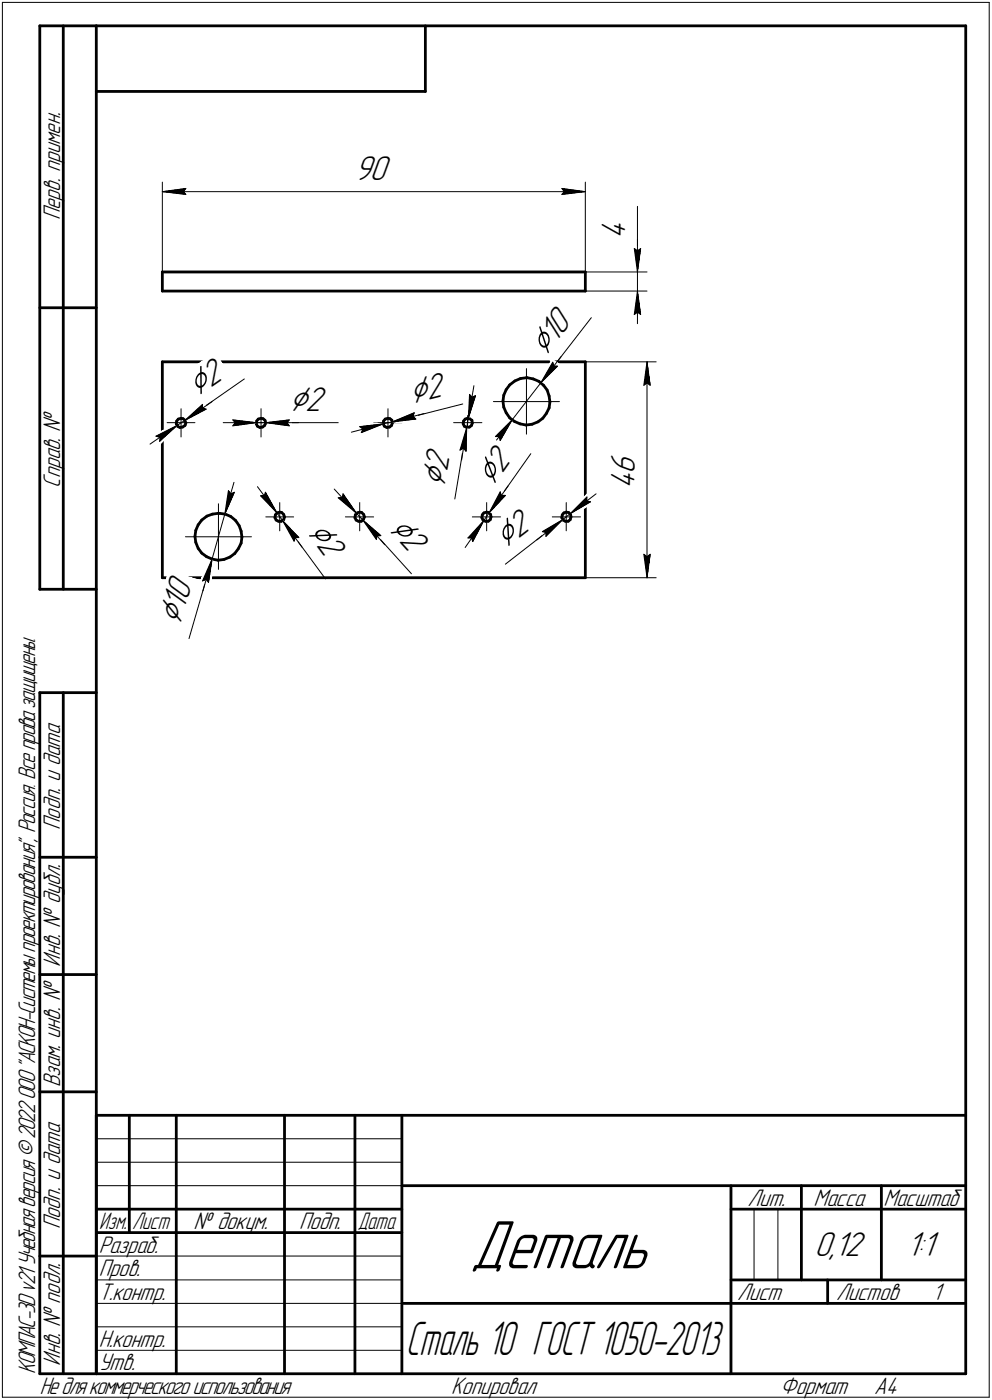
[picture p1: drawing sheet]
<svg xmlns="http://www.w3.org/2000/svg" width="211mm" height="298mm" viewBox="0 0 211 298" stroke-linecap="round" stroke-linejoin="round" font-family="sans-serif">
<defs><g id="words">
<text font-size="15.6" x="100" y="270.1">Деталь</text>
<text font-size="10.6" x="86.4" y="288.5">Сталь 10 ГОСТ 1050-2013</text>
<g font-size="8.5">
<text x="116.1" y="76" transform="rotate(-52 116.1 76)">Ç10</text>
<text x="42" y="84.5" transform="rotate(-35 42 84.5)">Ç2</text>
<text x="61.5" y="87.5">Ç2</text>
<text x="87.7" y="86.1" transform="rotate(-14 87.7 86.1)">Ç2</text>
<text x="94.6" y="103.8" transform="rotate(-80 94.6 103.8)">Ç2</text>
<text x="104.9" y="103.6" transform="rotate(-55 104.9 103.6)">Ç2</text>
<text x="65.1" y="113.3" transform="rotate(54 65.1 113.3)">Ç2</text>
<text x="82.4" y="112.8" transform="rotate(48 82.4 112.8)">Ç2</text>
<text x="107.5" y="116.9" transform="rotate(-38 107.5 116.9)">Ç2</text>
<text x="38.3" y="133.3" transform="rotate(-74 38.3 133.3)">Ç10</text>
</g>
<g font-size="7.8">
<text x="75.4" y="38.2">90</text>
<text x="133.1" y="50.9" transform="rotate(-90 133.1 50.9)">4</text>
<text x="135.1" y="100.9" transform="rotate(-90 135.1 100.9)">6</text>
<text x="135.1" y="104.1" transform="rotate(-90 135.1 104.1)">4</text>
<text x="173.3" y="267.5">0,12</text>
<text x="192.9" y="267.5">1:1</text>
</g>
<g font-size="5.4">
<text x="12.8" y="46.9" transform="rotate(-90 12.8 46.9)">Перв. примен.</text>
<text x="12.8" y="103.8" transform="rotate(-90 12.8 103.8)">Справ. №</text>
<text x="12.8" y="176.7" transform="rotate(-90 12.8 176.7)">Подп. и дата</text>
<text x="12.8" y="205.8" transform="rotate(-90 12.8 205.8)">Инв. № дубл.</text>
<text x="12.8" y="231.6" transform="rotate(-90 12.8 231.6)">Взам. инв. №</text>
<text x="159.1" y="256.8">Лит.</text>
<text x="173.1" y="256.8">Масса</text>
<text x="188" y="256.8">Масштаб</text>
<text x="12.8" y="261.7" transform="rotate(-90 12.8 261.7)">Подп. и дата</text>
<text x="41.2" y="261.8">№ докум.</text>
<text x="63.6" y="261.8">Подп.</text>
<text x="21" y="266.8">Разраб.</text>
<text x="21" y="271.8">Пров.</text>
<text x="21" y="276.8">Т.контр.</text>
<text x="156.9" y="276.8">Лист</text>
<text x="177.9" y="276.8">Листов</text>
<text x="198.4" y="276.8">1</text>
<text x="21" y="286.8">Н.контр.</text>
<text x="7.5" y="292.5" transform="rotate(-90 7.5 292.5)">КОМПАС-3Dv21 Учебнаяверсия©2022ООО&quot;АСКОН-Системыпроектирования&quot;, Россия. Всеправазащищены.</text>
<text x="12.8" y="290.8" transform="rotate(-90 12.8 290.8)">Инв. № подл.</text>
<text x="21" y="291.8">Утв.</text>
<text x="8.5" y="296.7">Недлякоммерческогоиспользования</text>
<text x="96" y="296.8">Копировал</text>
<text x="166" y="296.8">Формат</text>
<text x="186" y="296.8">A4</text>
</g>
<g font-size="5.3">
<text x="21.1" y="261.8">Изм.</text>
<text x="28.1" y="261.8">Лист</text>
<text x="76.1" y="261.8">Дата</text>
</g>
</g></defs>
<g fill="none" stroke="#000" stroke-width=".59">
<path d="M8.5 5.5v120zM8.5 5.5h12zM13.5 5.5v120zM20.5 5.5v287zM20.5 5.5h185zM20.5 19.5h70zM90.5 5.5v14zM205.5 5.5v287zM34.5 57.9h90zM34.5 57.9v4.1zM124.5 57.9v4.1zM8.5 65.5h12z"/>
<path d="M34.5 62h90zM34.5 77v46zM34.5 77h90zM124.5 77v46zM37.5 90.3l.3 .5zM37.6 89.7l-.1 .6zM37.8 90.8l.5 .2zM37.9 89.2l.6-.1zM37.9 89.2l-.3 .5zM38.3 91l.6-.1zM38.5 89.1l.4 .1zM38.9 90.9l.5-.3z"/>
<path d="M38.9 89.2l.5 .3zM39.4 89.5l.1 .6zM39.5 90.1l-.1 .5zM54.5 90.3l.3 .5zM54.6 89.7l-.1 .6zM54.8 90.8l.5 .2zM54.9 89.2l.6-.1zM54.9 89.2l-.3 .5zM55.3 91l.6-.1zM55.5 89.1l.5 .1zM55.9 90.9l.4-.3zM56 89.2l.4 .3z"/>
<path d="M56.4 89.5l.2 .6zM56.6 90.1l-.3 .5zM81.5 90.3l.3 .5zM81.6 89.7l-.1 .6zM81.8 90.8l.5 .2zM82 89.2l.5-.1zM82 89.2l-.4 .5zM82.3 91l.6-.1zM82.5 89.1l.5 .1zM82.9 90.9l.4-.3zM83 89.2l.4 .3zM83.4 89.5l.1 .6z"/>
<path d="M83.5 90.1l-.2 .5zM98.6 90.3l.2 .5zM98.6 89.7v.6zM98.8 90.8l.5 .2zM99 89.2l.5-.1zM99 89.2l-.4 .5zM99.3 91l.6-.1zM99.5 89.1l.4 .1zM99.9 90.9l.4-.3zM99.9 89.2l.5 .3zM100.4 89.5l.1 .6zM100.5 90.1l-.2 .5z"/>
<path d="M107 85.4l.2 1.3zM107.2 84.2l-.2 1.2zM107.2 86.7l.5 1.2zM107.7 83l-.5 1.2zM107.7 87.9l.8 1.1zM108.5 82l1.1-.9zM108.5 82l-.8 1zM108.5 89l1 .7zM109.5 89.7l1.2 .6zM109.6 81.1l1.1-.5zM110.7 90.3l1.2 .2zM110.7 80.6l1.3-.2z"/>
<path d="M111.9 90.5l1.3-.2zM112 80.4h.2zM112.2 80.4l1.3 .3zM113.2 90.3l1.3-.5zM113.5 80.7l1.1 .5zM114.5 89.8l1-.7zM114.6 81.2l1.1 .8zM115.7 82l.7 1.1zM116.2 88.1l-.7 1zM116.4 83.1l.4 1.2zM116.8 86.9l-.6 1.2zM116.8 84.3l.2 1.3z"/>
<path d="M117 85.6l-.2 1.3zM41.5 114.2l.2 1.3zM41.7 112.9l-.2 1.3zM41.7 115.5l.5 1.3zM42.2 111.8l-.5 1.1zM42.2 116.8l.7 1zM42.9 110.7l1.1-.8zM42.9 110.7l-.7 1.1zM42.9 117.8l1 .7zM43.9 118.5l1.2 .5zM44 109.9l1.2-.4zM45.1 119l1.3 .3z"/>
<path d="M45.2 109.5l1.3-.2zM46.4 119.3l1.3-.2zM46.5 109.3h.2zM46.7 109.3l1.2 .2zM47.7 119.1l1.2-.5zM47.9 109.5l1.2 .5zM48.9 118.6l1.1-.7zM49.1 110l1 .8zM50.1 110.8l.8 1.1zM50.7 116.8l-.7 1.1zM50.9 111.9l.4 1.2zM51.3 115.7l-.6 1.1z"/>
<path d="M51.3 113.1l.2 1.3zM51.5 114.4l-.2 1.3zM58.5 110.2l.3 .5zM58.6 109.6l-.1 .6zM58.8 110.7l.5 .3zM58.9 109.2l.6-.1zM58.9 109.2l-.3 .4zM59.3 111h.6zM59.5 109.1h.4zM59.9 111l.5-.3zM59.9 109.1l.5 .5zM60.4 109.6l.1 .5z"/>
<path d="M60.5 110.1l-.1 .6zM75.5 110.2l.3 .5zM75.6 109.6l-.1 .6zM75.8 110.7l.5 .3zM75.9 109.2l.6-.1zM75.9 109.2l-.3 .4zM76.3 111h.6zM76.5 109.1h.5zM76.9 111l.4-.3zM77 109.1l.4 .5zM77.4 109.6l.2 .5zM77.6 110.1l-.3 .6z"/>
<path d="M102.5 110.2l.3 .5zM102.6 109.6l-.1 .6zM102.8 110.7l.5 .3zM103 109.2l.5-.1zM103 109.2l-.4 .4zM103.3 111h.6zM103.5 109.1h.5zM103.9 111l.4-.3zM104 109.1l.4 .5zM104.4 109.6l.1 .5zM104.5 110.1l-.2 .6zM119.5 110.2l.3 .5z"/>
<path d="M119.6 109.6l-.1 .6zM119.8 110.7l.5 .3zM120 109.2l.5-.1zM120 109.2l-.4 .4zM120.3 111h.6zM120.5 109.1h.5zM120.9 111l.4-.3zM121 109.1l.4 .5zM121.4 109.6l.1 .5zM121.5 110.1l-.2 .6zM8.5 125.5h12zM34.5 123h90z"/>
<path d="M8.5 147.5v145zM8.5 147.5h12zM13.5 147.5v145zM8.5 182.5h12zM8.5 207.5h12zM8.5 232.5h12zM20.5 237.5h185zM20.5 237.5v55zM27.5 237.5v25zM37.5 237.5v55zM60.5 237.5v55zM75.5 237.5v55z"/>
<path d="M85.5 237.5v55zM20.5 257.5h65zM85.5 252.5h120zM155.5 252.5v40zM155.5 257.5h15zM170.5 252.5v20zM170.5 257.5h35zM187.5 252.5v20zM8.5 267.5h12zM20.5 262.5h65zM85.5 277.5h70zM155.5 277.5h50z"/>
<path d="M155.5 272.5h50zM176.1 272.5v5zM8.5 292.5h12zM20.5 292.5h185z"/>
</g>
<g fill="none" stroke="#000" stroke-width=".21">
<path d="M.5 .5v297zM.5 .5h210zM210.5 .5v297zM34.5 38.8v19.1zM124.5 38.8v19.1zM34.5 40.8l5-.7zM34.5 40.8l5 .6zM34.5 40.8h90zM39 40.8l.5 .6zM39.5 40.1l-.5 .7zM119.5 41.4l5-.6zM119.5 40.1l.6 .7z"/>
<path d="M119.5 40.1l5 .7zM120.1 40.8l-.6 .6zM124.5 57.9h13.2zM135 52.9l.6 .5zM135 52.9l.6 5zM135.6 52.9v5zM135.6 43.9v9zM135.6 53.4l.7-.5zM135.6 51v6.9zM135.6 57.9v4.1zM136.3 52.9l-.7 5zM112 78.5v7z"/>
<path d="M117.6 77.1l.3 .9zM117.6 77.1l-2.5 4.4zM117.9 78h.7zM119.4 75.9l-4.3 5.6zM124.5 62h13.2zM124.5 77h15.1zM125.8 67.6l-10.7 13.9zM135 67l.6-.5zM135.6 62l-.6 5zM135.6 66.5l.7 .5zM135.6 62l.7 5zM135.6 62v6.9z"/>
<path d="M137.7 77l.6 5zM137.7 77l-.7 5zM137.7 77v46zM31.9 94.6l5.8-4zM33.2 92.9l4.5-2.3zM33.2 92.9l.8 .2zM34 94l3.7-3.4zM34 93.1v.9zM35.6 90h2.9zM37.7 90.6l1.7-1.1zM38.5 90h3zM38.5 90v3z"/>
<path d="M38.5 87v3zM39.4 89.5l12.6-8.8zM39.4 89.5l4.5-2.4zM39.4 89.5l3.7-3.4zM39.4 89.5l5.7-4zM43 86.9l.9 .2zM43.1 86.1l-.1 .8zM47.5 90h7zM49.5 89.4l5 .6zM49.5 89.4l.5 .6zM49.5 90.7l5-.7zM50 90l-.5 .7z"/>
<path d="M52.5 90h3zM54.5 90h2.1zM55.5 90h3zM55.5 90v3zM55.5 87v3zM56.6 90h15.4zM56.6 90l5 .7zM56.6 90l5-.6zM56.6 90h6.9zM61 90l.6 .7zM61.6 89.4l-.6 .6zM74.8 92l6.7-1.7z"/>
<path d="M76.5 90.8l5-.5zM76.5 90.8l.7 .6zM76.9 92.1l4.6-1.8zM77.2 91.4l-.3 .7zM79.5 90h3zM81.5 90.3l2-.5zM82.5 90h3zM82.5 90v3zM82.5 87v3zM83.5 89.8l15-3.8zM83.5 89.8l5-.6zM83.5 89.8l4.6-1.9z"/>
<path d="M83.5 89.8l6.8-1.7zM87.9 88.6l.6 .6zM88.1 87.9l-.2 .7zM96.5 90h3zM97.9 95.8l.7-.4zM98.6 95.4l.5 .7zM99.3 91l-2.5 15.3zM99.3 91l-1.4 4.8zM99.3 91l-.2 5.1zM99.3 91l-1.1 7zM99.5 90h3zM99.5 90v3z"/>
<path d="M99.5 87v3zM99.7 89.1l-.4 1.9zM99.9 84l.5 .6zM99.9 84l-.2 5.1zM100.4 84.6l.8-.4zM100.8 82.1l-1.1 7zM101.2 84.2l-1.5 4.9zM105 85.5h7zM105.4 93h.8zM106.2 93l.2 .8zM109 89.4l-3.6 3.6zM109 89.4l-2.6 4.4z"/>
<path d="M109 89.4l-4.4 5.6zM112 85.5h7zM112 85.5v7zM112.9 96.6l-8.8 12.6zM115.1 81.5l3.5-3.5zM115.1 81.5l-6.1 7.9zM137 82l.7-.5zM137.7 81.5l.6 .5zM39.5 114.3h7zM45.1 119l-4.9 17zM45.1 119l-2 4.7zM45.1 119l-.7 5z"/>
<path d="M45.1 119l-1.9 6.8zM46.5 114.3h7zM46.5 114.3v6.9zM46.5 107.3v7zM47.8 109.5l-2.7 9.5zM48.6 104.5l.5 .7zM48.6 104.5l-.8 5zM49.1 105.2l.8-.4zM49.8 102.7l-2 6.8zM49.9 104.8l-2.1 4.7zM54.8 103.6l4.1 5.6zM55.5 105.6h.7z"/>
<path d="M55.5 105.6l3.4 3.6zM56.5 104.8l2.4 4.4zM56.5 104.8l-.3 .8zM56.6 110.1h2.9zM58.9 109.2l1.2 1.6zM59.5 110.1h3zM59.5 110.1v2.9zM59.5 107v3.1zM60.1 110.8l9.2 12.5zM60.1 110.8l2.5 4.4zM60.1 110.8l3.5 3.7zM60.1 110.8l4.2 5.7z"/>
<path d="M62.8 114.5l-.2 .7zM62.8 114.5h.8zM71.1 104.1l4.8 5.2zM72 106h.8zM72 106l3.9 3.3zM73 105.2l2.9 4.1zM73 105.2l-.2 .8zM73.5 110.1h3zM75.9 109.3l1.3 1.4zM76.5 110.1h3zM76.5 110.1v2.9zM76.5 107v3.1z"/>
<path d="M77.2 110.7l10.3 11.5zM77.2 110.7l2.9 4.2zM77.2 110.7l3.8 3.3zM77.2 110.7l4.7 5.3zM80.2 114.1l-.1 .8zM80.2 114.1l.8-.1zM99.6 114.6h.7zM100.3 114.6l.3 .7zM100.5 110.1h3zM103 110.8l-3.4 3.8zM103 110.8l-2.4 4.5zM103 110.8l-4 5.8z"/>
<path d="M103.5 110.1h3zM103.5 110.1v2.9zM103.5 107v3.1zM104.1 109.2l-1.1 1.6zM106.4 104.7l.3 .8zM106.4 104.7l-2.3 4.5zM106.7 105.5h.8zM107.5 105.5l-3.4 3.7zM108.1 103.5l-4 5.7zM114.2 115l5.5-4.3zM115.4 113.2l4.3-2.5zM115.4 113.2l.8 .2z"/>
<path d="M116.2 113.4v.8zM116.2 114.2l3.5-3.5zM117.5 110.1h3zM119.7 110.7l1.6-1.3zM120.5 110.1h3zM120.5 110.1v2.9zM120.5 107v3.1zM121.3 109.4l4.3-2.6zM121.3 109.4l5.5-4.2zM124.9 106.7l.7 .1zM124.9 105.8v.9zM124.9 105.8l-3.6 3.6z"/>
<path d="M137 118l.7 5zM137 118l.7 .5zM137.7 118.5l.6-.5zM138.3 118l-.6 5zM43.1 123.7l.8-.3zM43.9 123.4l.5 .6zM107.5 120.1l12.2-9.4zM124.5 123h15.1zM20.5 247.5h65zM20.5 252.5h65zM20.5 242.5h65zM160.4 257.5v15z"/>
<path d="M165.5 257.5v15zM20.5 267.5h65zM20.5 272.5h65zM20.5 277.5h65zM.5 297.5h210zM20.5 282.5h65zM20.5 287.5h65z"/>
</g>
<g fill="#fff" stroke="#fff" stroke-width=".21">
<path d="M75.4 32.6h8.2zM75.4 32.7h8.2zM75.4 32.8h8.2zM75.4 32.9h8.2zM75.4 32.9h8.2zM75.4 33h8.2zM75.4 33.1h8.2zM75.4 33.2h8.2zM75.4 33.3h8.2zM75.4 33.4h8.2zM75.4 33.4h8.2zM75.4 33.5h8.2zM75.4 33.6h8.2zM75.4 33.7h8.2zM75.4 33.8h8.2zM75.4 33.9h8.2zM75.4 34h8.2zM75.4 34h8.2zM75.4 34.1h8.2zM75.4 34.2h8.2zM75.4 34.3h8.2zM75.4 34.4h8.2zM75.4 34.5h8.2zM75.4 34.5h8.2zM75.4 34.6h8.2zM75.4 34.7h8.2zM75.4 34.8h8.2zM75.4 34.9h8.2zM75.4 35h8.2zM75.4 35.1h8.2zM75.4 35.1h8.2zM75.4 35.2h8.2zM75.4 35.3h8.2zM75.4 35.4h8.2zM75.4 35.5h8.2zM75.4 35.6h8.2zM75.4 35.6h8.2zM75.4 35.7h8.2zM75.4 35.8h8.2zM75.4 35.9h8.2zM75.4 36h8.2zM75.4 36.1h8.2zM75.4 36.2h8.2zM75.4 36.2h8.2zM75.4 36.3h8.2zM75.4 36.4h8.2zM75.4 36.5h8.2zM75.4 36.6h8.2zM75.4 36.7h8.2zM75.4 36.7h8.2zM75.4 36.8h8.2zM75.4 36.9h8.2zM75.4 37h8.2zM75.4 37.1h8.2zM75.4 37.2h8.2zM75.4 37.3h8.2zM75.4 37.3h8.2zM75.4 37.4h8.2zM75.4 37.5h8.2zM75.4 37.6h8.2zM75.4 37.7h8.2zM75.4 37.8h8.2zM75.4 37.8h8.2zM75.4 37.9h8.2zM75.4 38h8.2zM75.4 38.1h8.2zM75.4 38.2h8.2zM75.4 38.3h8.2zM75.4 38.4h8.2zM75.4 38.4h8.2zM75.4 38.5h8.2zM75.4 38.6h8.2zM75.4 38.7h8.2zM75.4 38.8h8.2zM75.4 38.9h8.2zM75.4 38.9h8.2zM75.4 39h8.2zM75.4 39.1h8.2zM75.4 39.2h8.2zM75.4 39.3h8.2zM75.4 39.4h8.2zM75.4 39.5h8.2zM75.4 39.5h8.2zM75.4 39.6h8.2zM75.4 39.7h8.2z"/>
<path d="M39.5 39.6h.5zM38.9 39.7h1.1zM38.2 39.8h1.8zM37.6 39.9h2.4zM37 40h3zM36.3 40h3.7zM36.2 40.1h3.8zM36 40.2h4zM35.7 40.3h4.3zM35.6 40.4h4.4zM35.4 40.5h4.6zM35.1 40.6h4.9zM35 40.6h5zM34.8 40.7h5.2zM34.5 40.8h5.5zM34.8 40.9h5.2zM35.1 41h4.9zM35.2 41.1h4.8zM35.5 41.1h4.5zM35.7 41.2h4.3zM35.9 41.3h4.1zM36.2 41.4h3.8zM36.3 41.5h3.7zM37 41.6h3zM37.6 41.7h2.4zM38.2 41.7h1.8zM38.9 41.8h1.1zM39.5 41.9h.5z"/>
<path d="M119 39.6h.7zM119 39.7h1.3zM119 39.8h1.9zM119 39.9h2.6zM119 40h3.2zM119 40h3.8zM119 40.1h4zM119 40.2h4.2zM119 40.3h4.4zM119 40.4h4.6zM119 40.5h4.8zM119 40.6h5zM119 40.6h5.2zM119 40.7h5.4zM119 40.8h5.5zM119 40.9h5.4zM119 41h5.1zM119 41.1h5zM119 41.1h4.7zM119 41.2h4.4zM119 41.3h4.3zM119 41.4h4zM119 41.5h3.8zM119 41.6h3.2zM119 41.7h2.6zM119 41.7h1.9zM119 41.8h1.3zM119 41.9h.7z"/>
<path d="M127.5 46h7.1zM127.5 46.1h7.1zM127.5 46.1h7.1zM127.5 46.2h7.1zM127.5 46.3h7.1zM127.5 46.4h7.1zM127.5 46.5h7.1zM127.5 46.6h7.1zM127.5 46.7h7.1zM127.5 46.7h7.1zM127.5 46.8h7.1zM127.5 46.9h7.1zM127.5 47h7.1zM127.5 47.1h7.1zM127.5 47.2h7.1zM127.5 47.2h7.1zM127.5 47.3h7.1zM127.5 47.4h7.1zM127.5 47.5h7.1zM127.5 47.6h7.1zM127.5 47.7h7.1zM127.5 47.8h7.1zM127.5 47.8h7.1zM127.5 47.9h7.1zM127.5 48h7.1zM127.5 48.1h7.1zM127.5 48.2h7.1zM127.5 48.3h7.1zM127.5 48.3h7.1zM127.5 48.4h7.1zM127.5 48.5h7.1zM127.5 48.6h7.1zM127.5 48.7h7.1zM127.5 48.8h7.1zM127.5 48.9h7.1zM127.5 48.9h7.1zM127.5 49h7.1zM127.5 49.1h7.1zM127.5 49.2h7.1zM127.5 49.3h7.1zM127.5 49.4h7.1zM127.5 49.4h7.1zM127.5 49.5h7.1zM127.5 49.6h7.1zM127.5 49.7h7.1zM127.5 49.8h7.1zM127.5 49.9h7.1zM127.5 50h7.1zM127.5 50h7.1zM127.5 50.1h7.1zM127.5 50.2h7.1zM127.5 50.3h7.1zM127.5 50.4h7.1zM127.5 50.5h7.1zM127.5 50.5h7.1zM127.5 50.6h7.1zM127.5 50.7h7.1zM127.5 50.8h7.1zM127.5 50.9h7.1z"/>
<path d="M134.5 52.4h2.4zM134.5 52.5h2.4zM134.5 52.6h2.4zM134.5 52.7h2.4zM134.5 52.7h2.4zM134.5 52.8h2.4zM134.5 52.9h2.4zM134.5 53h2.4zM134.5 53.1h2.3zM134.6 53.2h2.2zM134.6 53.3h2.2zM134.6 53.3h2.2zM134.6 53.4h2.2zM134.6 53.5h2.2zM134.6 53.6h2.2zM134.6 53.7h2.1zM134.6 53.8h2.1zM134.6 53.8h2.1zM134.7 53.9h2zM134.7 54h2zM134.7 54.1h2zM134.7 54.2h2zM134.7 54.3h2zM134.7 54.4h2zM134.7 54.4h2zM134.7 54.5h2zM134.7 54.6h2zM134.8 54.7h1.9zM134.8 54.8h1.9zM134.8 54.9h1.9zM134.8 54.9h1.8zM134.8 55h1.8zM134.8 55.1h1.8zM134.8 55.2h1.8zM134.8 55.3h1.8zM134.8 55.4h1.8zM134.9 55.5h1.7zM134.9 55.5h1.6zM134.9 55.6h1.6zM134.9 55.7h1.6zM134.9 55.8h1.6zM134.9 55.9h1.6zM134.9 56h1.6zM134.9 56h1.6zM134.9 56.1h1.5zM135 56.2h1.4zM135 56.3h1.4zM135 56.4h1.3zM135 56.5h1.3zM135.1 56.6h1.1zM135.1 56.6h1.1zM135.1 56.7h1zM135.2 56.8h.9zM135.2 56.9h.9zM135.3 57h.8zM135.3 57.1h.8zM135.4 57.1h.6zM135.4 57.2h.6zM135.4 57.3h.5zM135.5 57.4h.4zM135.5 57.5h.4zM135.6 57.6h.2zM135.6 57.7h.2z"/>
<path d="M135.6 62.2h.2zM135.6 62.3h.2zM135.5 62.4h.4zM135.5 62.5h.4zM135.4 62.6h.5zM135.4 62.7h.6zM135.4 62.7h.6zM135.3 62.8h.8zM135.3 62.9h.8zM135.2 63h.9zM135.2 63.1h.9zM135.1 63.2h1zM135.1 63.2h1.1zM135.1 63.3h1.1zM135 63.4h1.3zM135 63.5h1.3zM135 63.6h1.4zM135 63.7h1.4zM134.9 63.8h1.5zM134.9 63.8h1.6zM134.9 63.9h1.6zM134.9 64h1.6zM134.9 64.1h1.6zM134.9 64.2h1.6zM134.9 64.3h1.6zM134.9 64.3h1.6zM134.9 64.4h1.7zM134.8 64.5h1.8zM134.8 64.6h1.8zM134.8 64.7h1.8zM134.8 64.8h1.8zM134.8 64.9h1.8zM134.8 64.9h1.8zM134.8 65h1.9zM134.8 65.1h1.9zM134.8 65.2h1.9zM134.7 65.3h2zM134.7 65.4h2zM134.7 65.4h2zM134.7 65.5h2zM134.7 65.6h2zM134.7 65.7h2zM134.7 65.8h2zM134.7 65.9h2zM134.7 66h2zM134.6 66h2.1zM134.6 66.1h2.1zM134.6 66.2h2.1zM134.6 66.3h2.2zM134.6 66.4h2.2zM134.6 66.5h2.2zM134.6 66.5h2.2zM134.6 66.6h2.2zM134.6 66.7h2.2zM134.5 66.8h2.3zM134.5 66.9h2.4zM134.5 67h2.4zM134.5 67.1h2.4zM134.5 67.1h2.4zM134.5 67.2h2.4zM134.5 67.3h2.4zM134.5 67.4h2.4z"/>
<path d="M129.5 95.9h7.2zM129.5 96h7.2zM129.5 96.1h7.2zM129.5 96.2h7.2zM129.5 96.3h7.2zM129.5 96.4h7.2zM129.5 96.4h7.2zM129.5 96.5h7.2zM129.5 96.6h7.2zM129.5 96.7h7.2zM129.5 96.8h7.2zM129.5 96.9h7.2zM129.5 96.9h7.2zM129.5 97h7.2zM129.5 97.1h7.2zM129.5 97.2h7.2zM129.5 97.3h7.2zM129.5 97.4h7.2zM129.5 97.5h7.2zM129.5 97.5h7.2zM129.5 97.6h7.2zM129.5 97.7h7.2zM129.5 97.8h7.2zM129.5 97.9h7.2zM129.5 98h7.2zM129.5 98h7.2zM129.5 98.1h7.2zM129.5 98.2h7.2zM129.5 98.3h7.2zM129.5 98.4h7.2zM129.5 98.5h7.2zM129.5 98.6h7.2zM129.5 98.6h7.2zM129.5 98.7h7.2zM129.5 98.8h7.2zM129.5 98.9h7.2zM129.5 99h7.2zM129.5 99.1h7.2zM129.5 99.1h7.2zM129.5 99.2h7.2zM129.5 99.3h7.2zM129.5 99.4h7.2zM129.5 99.5h7.2zM129.5 99.6h7.2zM129.5 99.7h7.2zM129.5 99.7h7.2zM129.5 99.8h7.2zM129.5 99.9h7.2zM129.5 100h7.2zM129.5 100.1h7.2zM129.5 100.2h7.2zM129.5 100.2h7.2zM129.5 100.3h7.2zM129.5 100.4h7.2zM129.5 100.5h7.2zM129.5 100.6h7.2zM129.5 100.7h7.2zM129.5 100.8h7.2zM129.5 100.8h7.2zM129.5 100.9h7.2zM129.5 101h7.2zM129.5 101.1h7.2zM129.5 101.2h7.2zM129.5 101.3h7.2zM129.5 101.3h7.2zM129.5 101.4h7.2zM129.5 101.5h7.2zM129.5 101.6h7.2zM129.5 101.7h7.2zM129.5 101.8h7.2zM129.5 101.9h7.2zM129.5 101.9h7.2zM129.5 102h7.2zM129.5 102.1h7.2zM129.5 102.2h7.2zM129.5 102.3h7.2zM129.5 102.4h7.2zM129.5 102.4h7.2zM129.5 102.5h7.2zM129.5 102.6h7.2zM129.5 102.7h7.2zM129.5 102.8h7.2zM129.5 102.9h7.2zM129.5 103h7.2zM129.5 103h7.2zM129.5 103.1h7.2zM129.5 103.2h7.2zM129.5 103.3h7.2zM129.5 103.4h7.2zM129.5 103.5h7.2zM129.5 103.5h7.2zM129.5 103.6h7.2zM129.5 103.7h7.2zM129.5 103.8h7.2zM129.5 103.9h7.2zM129.5 104h7.2zM129.5 104.1h7.2z"/>
<path d="M137.6 77.3h.2zM137.6 77.4h.2zM137.5 77.5h.3zM137.5 77.6h.4zM137.4 77.6h.5zM137.4 77.7h.6zM137.4 77.8h.6zM137.3 77.9h.7zM137.3 78h.8zM137.2 78.1h.9zM137.2 78.1h.9zM137.2 78.2h1zM137.2 78.3h1zM137.2 78.4h1.1zM137.1 78.5h1.2zM137.1 78.6h1.2zM137 78.7h1.3zM137 78.7h1.3zM136.9 78.8h1.4zM136.9 78.9h1.5zM136.9 79h1.5zM136.9 79.1h1.5zM136.9 79.2h1.5zM136.9 79.2h1.5zM136.9 79.3h1.5zM136.9 79.4h1.5zM136.8 79.5h1.7zM136.8 79.6h1.7zM136.8 79.7h1.7zM136.8 79.8h1.7zM136.8 79.8h1.7zM136.8 79.9h1.7zM136.8 80h1.7zM136.7 80.1h1.9zM136.7 80.2h1.9zM136.7 80.3h1.9zM136.7 80.3h1.9zM136.7 80.4h1.9zM136.7 80.5h1.9zM136.7 80.6h1.9zM136.7 80.7h1.9zM136.7 80.8h2zM136.7 80.9h2zM136.7 80.9h2zM136.7 81h2zM136.7 81.1h2zM136.7 81.2h2zM136.7 81.3h2zM136.6 81.4h2.2zM136.6 81.4h2.2zM136.6 81.5h2.2zM136.6 81.6h2.2zM136.6 81.7h2.2zM136.6 81.8h2.2zM136.6 81.9h2.2zM136.5 82h2.4zM136.5 82h2.4zM136.5 82.1h2.4zM136.5 82.2h2.4zM136.5 82.3h2.4zM136.5 82.4h2.4zM136.5 82.5h2.4z"/>
<path d="M136.4 117.5h2.5zM136.5 117.6h2.4zM136.5 117.7h2.4zM136.5 117.8h2.4zM136.5 117.9h2.4zM136.5 117.9h2.4zM136.5 118h2.4zM136.5 118.1h2.4zM136.6 118.2h2.2zM136.6 118.3h2.2zM136.6 118.4h2.2zM136.6 118.4h2.2zM136.6 118.5h2.2zM136.6 118.6h2.2zM136.6 118.7h2.2zM136.7 118.8h2zM136.7 118.9h2zM136.7 119h2zM136.7 119h2zM136.7 119.1h2zM136.7 119.2h2zM136.7 119.3h2zM136.7 119.4h1.9zM136.7 119.5h1.9zM136.7 119.5h1.9zM136.7 119.6h1.9zM136.7 119.7h1.9zM136.7 119.8h1.9zM136.7 119.9h1.9zM136.7 120h1.9zM136.8 120.1h1.7zM136.8 120.1h1.7zM136.8 120.2h1.7zM136.8 120.3h1.7zM136.8 120.4h1.7zM136.8 120.5h1.7zM136.8 120.6h1.7zM136.9 120.6h1.5zM136.9 120.7h1.5zM136.9 120.8h1.5zM136.9 120.9h1.5zM136.9 121h1.5zM136.9 121.1h1.5zM136.9 121.2h1.5zM136.9 121.2h1.4zM137 121.3h1.3zM137 121.4h1.3zM137.1 121.5h1.2zM137.1 121.6h1.2zM137.2 121.7h1.1zM137.2 121.8h1zM137.2 121.8h1zM137.2 121.9h.9zM137.2 122h.9zM137.3 122.1h.8zM137.3 122.2h.7zM137.4 122.3h.6zM137.4 122.3h.6zM137.4 122.4h.5zM137.5 122.5h.4zM137.5 122.6h.3zM137.6 122.7h.2zM137.6 122.8h.2z"/>
<path d="M48.2 103.9h.3zM48.2 104h.6zM48.2 104.1h.9zM48.2 104.1h1.2zM48.2 104.2h1.5zM48.2 104.3h1.8zM48.2 104.4h2.1zM48.1 104.5h2.4zM48.1 104.6h2.4zM48.1 104.6h2.4zM48.1 104.7h2.4zM48.1 104.8h2.4zM48.1 104.9h2.3zM48.1 105h2.3zM48 105.1h2.4zM48 105.2h2.3zM48 105.2h2.3zM48 105.3h2.2zM48 105.4h2.2zM48 105.5h2.2zM48 105.6h2.1zM47.9 105.7h2.2zM47.9 105.7h2.1zM47.9 105.8h2.1zM47.9 105.9h2.1zM47.9 106h2.1zM47.9 106.1h2.1zM47.9 106.2h2zM47.9 106.3h2zM47.8 106.3h2zM47.8 106.4h2zM47.8 106.5h2zM47.8 106.6h1.9zM47.8 106.7h1.9zM47.8 106.8h1.8zM47.8 106.8h1.8zM47.8 106.9h1.7zM47.8 107h1.7zM47.8 107.1h1.7zM47.8 107.2h1.6zM47.8 107.3h1.6zM47.8 107.4h1.6zM47.8 107.4h1.6zM47.7 107.5h1.7zM47.8 107.6h1.5zM47.8 107.7h1.5zM47.8 107.8h1.4zM47.8 107.9h1.4zM47.8 107.9h1.3zM47.8 108h1.3zM47.8 108.1h1.2zM47.8 108.2h1.1zM47.8 108.3h1.1zM47.8 108.4h1zM47.8 108.5h.9zM47.8 108.5h.9zM47.8 108.6h.8zM47.8 108.7h.7zM47.8 108.8h.6zM47.8 108.9h.5zM47.8 109h.5zM47.8 109.1h.5zM47.8 109.1h.4zM47.8 109.2h.3zM47.8 109.3h.2z"/>
<path d="M45 119.2h.2zM45 119.3h.2zM44.9 119.4h.3zM44.8 119.5h.4zM44.7 119.5h.5zM44.7 119.6h.5zM44.6 119.7h.6zM44.5 119.8h.7zM44.4 119.9h.8zM44.4 120h.8zM44.3 120.1h1zM44.3 120.1h1zM44.2 120.2h1.1zM44.1 120.3h1.2zM44 120.4h1.3zM43.9 120.5h1.4zM43.9 120.6h1.4zM43.9 120.6h1.4zM43.9 120.7h1.4zM43.8 120.8h1.5zM43.8 120.9h1.5zM43.7 121h1.6zM43.7 121.1h1.6zM43.7 121.2h1.6zM43.6 121.2h1.7zM43.6 121.3h1.7zM43.5 121.4h1.8zM43.5 121.5h1.8zM43.5 121.6h1.8zM43.4 121.7h1.8zM43.4 121.8h1.8zM43.3 121.8h1.9zM43.3 121.9h1.9zM43.3 122h1.9zM43.3 122.1h1.9zM43.3 122.2h1.9zM43.2 122.3h1.9zM43.2 122.3h1.9zM43.1 122.4h2zM43.1 122.5h2zM43.1 122.6h2zM43 122.7h2.1zM43 122.8h2.1zM42.9 122.9h2.1zM42.9 122.9h2.1zM42.8 123h2.2zM42.8 123.1h2.2zM42.8 123.2h2.2zM42.8 123.3h2.2zM42.8 123.4h2.2zM42.7 123.4h2.3zM42.7 123.5h2.3zM42.7 123.6h2.3zM42.6 123.7h2.4zM42.6 123.8h2.4zM42.5 123.9h2.5zM42.5 124h2.5zM42.4 124h2.6zM42.8 124.1h2.1zM43 124.2h1.9zM43.3 124.3h1.6zM43.6 124.4h1.3zM43.9 124.5h1zM44.2 124.5h.7zM44.5 124.6h.4z"/>
<path d="M35.8 121.7h.4zM35.8 121.8h.6zM35.8 121.8h.9zM35.7 121.9h1.3zM35.7 122h1.6zM35.7 122.1h1.9zM35.6 122.2h2.2zM35.6 122.3h2.6zM35.6 122.3h2.8zM35.6 122.4h3.2zM35.6 122.5h3.4zM35.6 122.6h3.7zM35.6 122.7h4zM35.5 122.8h4.4zM35.5 122.9h4.7zM35.5 122.9h5zM35.5 123h5.3zM35.4 123.1h5.7zM35.4 123.2h5.9zM35.4 123.3h6.3zM35.3 123.4h6.6zM35.3 123.4h6.9zM35.3 123.5h7.2zM35.2 123.6h7.6zM35.2 123.7h7.6zM35.2 123.8h7.6zM35.2 123.9h7.6zM35.1 124h7.6zM35.1 124h7.6zM35.1 124.1h7.6zM35.1 124.2h7.5zM35.1 124.3h7.5zM35.1 124.4h7.5zM35.1 124.5h7.5zM35 124.5h7.5zM35 124.6h7.5zM35 124.7h7.5zM34.9 124.8h7.5zM34.9 124.9h7.5zM34.9 125h7.5zM34.9 125.1h7.5zM34.8 125.1h7.5zM34.8 125.2h7.5zM34.8 125.3h7.5zM34.7 125.4h7.5zM34.7 125.5h7.5zM34.7 125.6h7.5zM34.6 125.6h7.6zM34.6 125.7h7.6zM34.6 125.8h7.6zM34.6 125.9h7.6zM34.5 126h7.6zM34.5 126.1h7.6zM34.5 126.2h7.6zM34.5 126.2h7.5zM34.5 126.3h7.5zM34.5 126.4h7.5zM34.5 126.5h7.5zM34.4 126.6h7.5zM34.4 126.7h7.5zM34.4 126.7h7.5zM34.3 126.8h7.5zM34.3 126.9h7.5zM34.3 127h7.5zM34.3 127.1h7.5zM34.2 127.2h7.5zM34.2 127.3h7.5zM34.2 127.3h7.5zM34.1 127.4h7.6zM34.1 127.5h7.6zM34.1 127.6h7.6zM34 127.7h7.6zM34 127.8h7.6zM34 127.8h7.6zM34 127.9h7.6zM34 128h7.5zM34 128.1h7.5zM34 128.2h7.5zM33.9 128.3h7.5zM33.9 128.4h7.5zM33.9 128.4h7.5zM33.9 128.5h7.5zM33.8 128.6h7.5zM33.8 128.7h7.5zM33.8 128.8h7.5zM33.7 128.9h7.5zM33.7 128.9h7.5zM33.7 129h7.5zM33.7 129.1h7.5zM33.6 129.2h7.5zM33.6 129.3h7.5zM33.6 129.4h7.5zM33.5 129.5h7.6zM33.5 129.5h7.6zM33.5 129.6h7.6zM33.4 129.7h7.6zM33.4 129.8h7.6zM33.4 129.9h7.6zM33.4 130h7.6zM33.4 130h7.5zM33.4 130.1h7.5zM33.4 130.2h7.5zM33.3 130.3h7.5zM33.3 130.4h7.5zM33.3 130.5h7.5zM33.3 130.6h7.5zM33.2 130.6h7.5zM33.2 130.7h7.5zM33.2 130.8h7.5zM33.1 130.9h7.5zM33.1 131h7.5zM33.1 131.1h7.5zM33.1 131.1h7.5zM33 131.2h7.6zM33 131.3h7.6zM33 131.4h7.6zM32.9 131.5h7.6zM32.9 131.6h7.6zM32.9 131.7h7.6zM32.9 131.7h7.5zM33.2 131.8h7.2zM33.4 131.9h7zM33.8 132h6.6zM34 132.1h6.3zM34.4 132.2h5.9zM34.6 132.2h5.7zM34.9 132.3h5.3zM35.2 132.4h5zM35.5 132.5h4.7zM35.8 132.6h4.4zM36.1 132.7h4zM36.3 132.8h3.8zM36.7 132.8h3.4zM36.9 132.9h3.1zM37.3 133h2.7zM37.5 133.1h2.5zM37.8 133.2h2.2zM38.1 133.3h1.9zM38.4 133.3h1.6zM38.7 133.4h1.3zM38.9 133.5h1zM39.3 133.6h.6zM39.5 133.7h.4z"/>
<path d="M108.7 89.6h.3zM108.5 89.7h.5zM108.5 89.7h.4zM108.3 89.8h.6zM108.1 89.9h.8zM108 90h.9zM107.9 90.1h.9zM107.7 90.2h1.1zM107.6 90.3h1.2zM107.4 90.3h1.3zM107.3 90.4h1.4zM107.2 90.5h1.5zM107.1 90.6h1.6zM107 90.7h1.6zM106.9 90.8h1.7zM106.8 90.8h1.8zM106.8 90.9h1.8zM106.7 91h1.8zM106.6 91.1h1.9zM106.5 91.2h2zM106.4 91.3h2.1zM106.3 91.4h2.2zM106.3 91.4h2.1zM106.2 91.5h2.2zM106.1 91.6h2.2zM106 91.7h2.3zM105.9 91.8h2.3zM105.8 91.9h2.3zM105.7 91.9h2.4zM105.7 92h2.3zM105.6 92.1h2.4zM105.5 92.2h2.4zM105.4 92.3h2.5zM105.3 92.4h2.6zM105.2 92.5h2.6zM105.2 92.5h2.6zM105.1 92.6h2.6zM105 92.7h2.7zM104.9 92.8h2.7zM104.8 92.9h2.7zM104.7 93h2.8zM104.6 93h2.8zM104.8 93.1h2.6zM104.9 93.2h2.5zM105 93.3h2.4zM105.1 93.4h2.2zM105.2 93.5h2zM105.3 93.6h1.9zM105.4 93.6h1.7zM105.5 93.7h1.6zM105.6 93.8h1.4zM105.7 93.9h1.3zM105.8 94h1.1zM106 94.1h.8zM106.1 94.1h.7zM106.3 94.2h.5zM106.3 94.3h.5zM106.5 94.4h.2z"/>
<path d="M117.4 76.5h.2zM117.3 76.6h.4zM117.3 76.7h.6zM117.3 76.8h.6zM117.3 76.9h.8zM117.2 77h1zM117.1 77h1.3zM117.1 77.1h1.3zM117 77.2h1.6zM117 77.3h1.7zM116.9 77.4h1.9zM116.9 77.5h2zM116.8 77.6h2.2zM116.8 77.6h2.3zM116.8 77.7h2.4zM116.7 77.8h2.6zM116.7 77.9h2.7zM116.6 78h2.7zM116.5 78.1h2.7zM116.5 78.1h2.6zM116.4 78.2h2.6zM116.4 78.3h2.6zM116.3 78.4h2.6zM116.3 78.5h2.5zM116.2 78.6h2.5zM116.2 78.7h2.4zM116.2 78.7h2.3zM116.1 78.8h2.3zM116.1 78.9h2.3zM116 79h2.3zM116 79.1h2.2zM115.9 79.2h2.2zM115.8 79.2h2.2zM115.8 79.3h2.1zM115.7 79.4h2.2zM115.7 79.5h2.1zM115.7 79.6h2zM115.6 79.7h2zM115.6 79.8h1.9zM115.6 79.8h1.8zM115.6 79.9h1.7zM115.5 80h1.8zM115.5 80.1h1.7zM115.5 80.2h1.6zM115.5 80.3h1.5zM115.4 80.3h1.5zM115.4 80.4h1.4zM115.4 80.5h1.4zM115.3 80.6h1.4zM115.3 80.7h1.2zM115.3 80.8h1zM115.3 80.9h.9zM115.2 80.9h.9zM115.2 81h.7zM115.2 81.1h.6zM115.2 81.2h.5zM115.1 81.3h.4zM115.1 81.4h.3z"/>
<path d="M118 64.3h.2zM117.9 64.3h.4zM117.9 64.4h.5zM117.8 64.5h.7zM117.8 64.6h.8zM117.7 64.7h1zM117.6 64.8h1.3zM117.5 64.9h1.5zM117.5 64.9h1.5zM117.4 65h1.8zM117.3 65.1h2zM117.3 65.2h2.1zM117.2 65.3h2.3zM117.2 65.4h2.4zM117.1 65.4h2.6zM117 65.5h2.8zM116.9 65.6h3.1zM116.9 65.7h3.2zM116.8 65.8h3.3zM116.8 65.9h3.5zM116.7 66h3.7zM116.6 66h3.9zM116.6 66.1h4zM116.5 66.2h4.2zM116.4 66.3h4.4zM116.3 66.4h4.6zM116.3 66.5h4.8zM116.2 66.5h5zM116.2 66.6h5zM116.1 66.7h5.3zM116 66.8h5.5zM116 66.9h5.6zM115.9 67h5.9zM115.8 67.1h6zM115.7 67.1h6.2zM115.7 67.2h6.4zM115.7 67.3h6.5zM115.6 67.4h6.7zM115.5 67.5h6.8zM115.4 67.6h7.1zM115.4 67.6h7.2zM115.3 67.7h7.4zM115.2 67.8h7.7zM115.1 67.9h7.8zM115.1 68h7.9zM115.1 68.1h8.1zM115 68.2h8.3zM114.9 68.2h8.5zM114.8 68.3h8.7zM114.8 68.4h8.8zM114.7 68.5h9zM114.6 68.6h9.2zM114.6 68.7h9.2zM114.6 68.7h9.1zM114.5 68.8h9.1zM114.4 68.9h9.1zM114.3 69h9.2zM114.3 69.1h9.1zM114.2 69.2h9.2zM114.1 69.3h9.2zM114 69.3h9.3zM114 69.4h9.2zM114 69.5h9.1zM113.9 69.6h9.1zM113.8 69.7h9.2zM113.7 69.8h9.2zM113.7 69.8h9.2zM113.6 69.9h9.2zM113.5 70h9.2zM113.5 70.1h9.2zM113.4 70.2h9.2zM113.4 70.3h9.1zM113.3 70.4h9.1zM113.2 70.4h9.2zM113.1 70.5h9.2zM113.1 70.6h9.2zM113 70.7h9.2zM112.9 70.8h9.3zM112.9 70.9h9.2zM112.8 71h9.2zM112.8 71h9.1zM112.7 71.1h9.1zM112.6 71.2h9.2zM112.5 71.3h9.3zM112.5 71.4h9.2zM112.4 71.5h9.2zM112.4 71.5h9.2zM112.3 71.6h9.2zM112.2 71.7h9.2zM112.2 71.8h9.1zM112.1 71.9h9.2zM112 72h9.2zM111.9 72.1h9.3zM111.9 72.1h9.2zM111.8 72.2h9.2zM111.8 72.3h9.2zM111.7 72.4h9.2zM111.6 72.5h9.2zM111.8 72.6h8.9zM111.8 72.6h8.9zM111.9 72.7h8.7zM112.1 72.8h8.5zM112.2 72.9h8.3zM112.3 73h8.2zM112.4 73.1h8zM112.5 73.2h7.8zM112.6 73.2h7.6zM112.7 73.3h7.5zM112.9 73.4h7.2zM112.9 73.5h7.2zM113 73.6h7zM113.1 73.7h6.8zM113.3 73.7h6.6zM113.4 73.8h6.4zM113.5 73.9h6.2zM113.6 74h6zM113.7 74.1h5.9zM113.8 74.2h5.7zM113.9 74.3h5.6zM114 74.3h5.4zM114.1 74.4h5.3zM114.2 74.5h5.1zM114.4 74.6h4.8zM114.5 74.7h4.6zM114.6 74.8h4.4zM114.6 74.8h4.4zM114.8 74.9h4.2zM114.9 75h4zM115 75.1h3.8zM115.1 75.2h3.7zM115.2 75.3h3.5zM115.3 75.4h3.3zM115.4 75.4h3.1zM115.6 75.5h2.9zM115.7 75.6h2.7zM115.7 75.7h2.7zM115.9 75.8h2.4zM116 75.9h2.2zM116.1 75.9h2.1zM116.2 76h1.9zM116.3 76.1h1.7zM116.4 76.2h1.5zM116.5 76.3h1.4zM116.7 76.4h1.2zM116.8 76.5h1zM116.8 76.5h.9zM116.9 76.6h.8zM117.1 76.7h.5zM117.2 76.8h.3zM117.3 76.9h.1z"/>
<path d="M56.6 104.1h.1zM56.5 104.2h.3zM56.3 104.3h.5zM56.2 104.4h.7zM56.1 104.5h.8zM56 104.6h1zM55.9 104.6h1.1zM55.8 104.7h1.3zM55.6 104.8h1.5zM55.5 104.9h1.6zM55.5 105h1.6zM55.4 105.1h1.8zM55.3 105.2h1.9zM55.1 105.2h2.2zM55 105.3h2.4zM54.9 105.4h2.5zM54.9 105.5h2.6zM54.7 105.6h2.8zM54.8 105.7h2.8zM54.9 105.7h2.7zM54.9 105.8h2.8zM55 105.9h2.7zM55.1 106h2.6zM55.2 106.1h2.5zM55.3 106.2h2.5zM55.4 106.3h2.4zM55.5 106.3h2.4zM55.5 106.4h2.5zM55.6 106.5h2.4zM55.7 106.6h2.4zM55.8 106.7h2.3zM55.9 106.8h2.3zM56 106.8h2.2zM56 106.9h2.3zM56.1 107h2.2zM56.2 107.1h2.1zM56.3 107.2h2zM56.4 107.3h2zM56.5 107.4h1.9zM56.6 107.4h1.9zM56.6 107.5h1.9zM56.7 107.6h1.8zM56.8 107.7h1.8zM56.9 107.8h1.7zM57 107.9h1.6zM57.1 107.9h1.5zM57.1 108h1.6zM57.2 108.1h1.5zM57.2 108.2h1.5zM57.4 108.3h1.3zM57.6 108.4h1.2zM57.7 108.5h1.1zM57.8 108.5h1zM58 108.6h.8zM58.1 108.7h.7zM58.3 108.8h.5zM58.4 108.9h.4zM58.5 109h.4zM58.7 109.1h.2z"/>
<path d="M60.2 111h.3zM60.2 111.1h.3zM60.3 111.2h.4zM60.3 111.3h.6zM60.3 111.3h.7zM60.3 111.4h.8zM60.4 111.5h.9zM60.4 111.6h1zM60.4 111.7h1.2zM60.4 111.8h1.3zM60.5 111.8h1.3zM60.5 111.9h1.4zM60.5 112h1.5zM60.5 112.1h1.6zM60.5 112.2h1.6zM60.5 112.3h1.7zM60.5 112.4h1.8zM60.6 112.4h1.8zM60.6 112.5h1.9zM60.6 112.6h2zM60.6 112.7h2.1zM60.7 112.8h2zM60.8 112.9h2zM60.8 112.9h2.1zM60.9 113h2.1zM60.9 113.1h2.2zM61 113.2h2.1zM61 113.3h2.2zM61 113.4h2.2zM61 113.5h2.3zM61.1 113.5h2.3zM61.1 113.6h2.4zM61.2 113.7h2.4zM61.2 113.8h2.5zM61.3 113.9h2.5zM61.4 114h2.4zM61.4 114h2.5zM61.5 114.1h2.5zM61.5 114.2h2.6zM61.6 114.3h2.6zM61.6 114.4h2.7zM61.6 114.5h2.7zM61.6 114.6h2.7zM61.7 114.6h2.6zM61.7 114.7h2.5zM61.8 114.8h2.2zM61.8 114.9h2.1zM61.9 115h1.9zM62 115.1h1.7zM62 115.1h1.6zM62.1 115.2h1.3zM62.1 115.3h1.2zM62.1 115.4h1.1zM62.1 115.5h1zM62.2 115.6h.8zM62.2 115.7h.7zM62.3 115.7h.4zM62.3 115.8h.4zM62.4 115.9h.2z"/>
<path d="M69.7 110.1h.1zM69.6 110.2h.3zM69.4 110.2h.6zM69.3 110.3h.7zM69.3 110.4h.8zM69.1 110.5h1.1zM69 110.6h1.3zM68.9 110.7h1.4zM68.7 110.7h1.7zM68.7 110.8h1.7zM68.6 110.9h1.9zM68.4 111h2.1zM68.3 111.1h2.3zM68.2 111.2h2.5zM68.1 111.3h2.7zM68 111.3h2.8zM67.8 111.4h3.1zM67.7 111.5h3.3zM67.6 111.6h3.4zM67.5 111.7h3.5zM67.4 111.8h3.7zM67.3 111.8h3.9zM67.1 111.9h4.1zM67.1 112h4.2zM67 112.1h4.4zM66.8 112.2h4.7zM66.7 112.3h4.8zM66.6 112.4h4.9zM66.5 112.4h5.1zM66.4 112.5h5.3zM66.3 112.6h5.4zM66.1 112.7h5.7zM66 112.8h5.9zM65.9 112.9h6.1zM65.8 112.9h6.2zM65.7 113h6.4zM65.5 113.1h6.6zM65.4 113.2h6.8zM65.4 113.3h6.8zM65.2 113.4h7.1zM65.1 113.5h7.3zM65 113.5h7.4zM64.9 113.6h7.6zM64.8 113.7h7.8zM64.7 113.8h7.9zM64.5 113.9h8.1zM64.4 114h8.3zM64.3 114h8.5zM64.2 114.1h8.7zM64.1 114.2h8.8zM63.9 114.3h9.1zM64 114.4h9.1zM64.1 114.5h9.1zM64.2 114.6h9zM64.2 114.6h9zM64.3 114.7h9zM64.3 114.8h9.1zM64.4 114.9h9zM64.4 115h9.1zM64.5 115.1h9.1zM64.6 115.1h9zM64.7 115.2h9zM64.7 115.3h9zM64.8 115.4h9zM64.9 115.5h8.9zM64.9 115.6h9zM64.9 115.7h9.1zM65 115.7h9.1zM65.1 115.8h9zM65.2 115.9h9zM65.2 116h9.1zM65.3 116.1h9zM65.4 116.2h8.9zM65.4 116.2h9zM65.4 116.3h9.1zM65.5 116.4h9.1zM65.6 116.5h9zM65.6 116.6h9.1zM65.7 116.7h9.1zM65.8 116.8h9zM65.9 116.8h8.8zM65.9 116.9h8.7zM66 117h8.4zM66 117.1h8.3zM66.1 117.2h8.2zM66.1 117.3h8zM66.2 117.3h7.8zM66.3 117.4h7.6zM66.4 117.5h7.3zM66.4 117.6h7.3zM66.5 117.7h7.1zM66.5 117.8h6.9zM66.5 117.9h6.8zM66.6 117.9h6.6zM66.7 118h6.4zM66.8 118.1h6.2zM66.8 118.2h6zM66.9 118.3h5.8zM67 118.4h5.6zM67.1 118.4h5.4zM67.1 118.5h5.3zM67.1 118.6h5.2zM67.2 118.7h4.9zM67.3 118.8h4.8zM67.3 118.9h4.7zM67.4 119h4.4zM67.5 119h4.2zM67.6 119.1h4zM67.6 119.2h3.9zM67.6 119.3h3.8zM67.7 119.4h3.6zM67.7 119.5h3.4zM67.8 119.5h3.2zM67.9 119.6h3zM68 119.7h2.8zM68 119.8h2.7zM68.1 119.9h2.4zM68.2 120h2.2zM68.2 120.1h2.2zM68.2 120.1h2zM68.3 120.2h1.8zM68.4 120.3h1.6zM68.5 120.4h1.3zM68.5 120.5h1.3zM68.6 120.6h1.1zM68.7 120.6h.8zM68.7 120.7h.7zM68.7 120.8h.6zM68.8 120.9h.4zM68.9 121h.2z"/>
<path d="M49 88.9h.7zM49 89h1.3zM49 89.1h1.9zM49 89.2h2.6zM49 89.2h3.2zM49 89.3h3.7zM49 89.4h4zM49 89.5h4.3zM49 89.6h4.4zM49 89.7h4.7zM49 89.7h4.9zM49 89.8h5.1zM49 89.9h5.4zM49 90h5.5zM49 90.1h5.4zM49 90.2h5.2zM49 90.3h4.9zM49 90.3h4.8zM49 90.4h4.6zM49 90.5h4.3zM49 90.6h4.2zM49 90.7h4zM49 90.8h3.7zM49 90.8h3.2zM49 90.9h2.6zM49 91h1.9zM49 91.1h1.3zM49 91.2h.7z"/>
<path d="M61.5 88.9h.6zM60.9 89h1.2zM60.2 89.1h1.9zM59.6 89.2h2.5zM59 89.2h3.1zM58.3 89.3h3.8zM58.2 89.4h3.9zM57.9 89.5h4.2zM57.7 89.6h4.4zM57.5 89.7h4.6zM57.2 89.7h4.9zM57.1 89.8h5zM56.8 89.9h5.3zM56.6 90h5.5zM56.8 90.1h5.3zM57 90.2h5.1zM57.1 90.3h5zM57.4 90.3h4.7zM57.6 90.4h4.5zM57.7 90.5h4.4zM58 90.6h4.1zM58.2 90.7h3.9zM58.3 90.8h3.8zM59 90.8h3.1zM59.6 90.9h2.5zM60.2 91h1.9zM60.9 91.1h1.2zM61.5 91.2h.6z"/>
<path d="M61.6 81.8h8.3zM61.6 81.9h8.3zM61.6 82h8.3zM61.6 82h8.3zM61.6 82.1h8.3zM61.6 82.2h8.3zM61.6 82.3h8.3zM61.6 82.4h8.3zM61.6 82.5h8.3zM61.6 82.5h8.3zM61.6 82.6h8.3zM61.6 82.7h8.3zM61.6 82.8h8.3zM61.6 82.9h8.3zM61.6 83h8.3zM61.6 83.1h8.3zM61.6 83.1h8.3zM61.6 83.2h8.3zM61.6 83.3h8.3zM61.6 83.4h8.3zM61.6 83.5h8.3zM61.6 83.6h8.3zM61.6 83.7h8.3zM61.6 83.7h8.3zM61.6 83.8h8.3zM61.6 83.9h8.3zM61.6 84h8.3zM61.6 84.1h8.3zM61.6 84.2h8.3zM61.6 84.2h8.3zM61.6 84.3h8.3zM61.6 84.4h8.3zM61.6 84.5h8.3zM61.6 84.6h8.3zM61.6 84.7h8.3zM61.6 84.8h8.3zM61.6 84.8h8.3zM61.6 84.9h8.3zM61.6 85h8.3zM61.6 85.1h8.3zM61.6 85.2h8.3zM61.6 85.3h8.3zM61.6 85.3h8.3zM61.6 85.4h8.3zM61.6 85.5h8.3zM61.6 85.6h8.3zM61.6 85.7h8.3zM61.6 85.8h8.3zM61.6 85.9h8.3zM61.6 85.9h8.3zM61.6 86h8.3zM61.6 86.1h8.3zM61.6 86.2h8.3zM61.6 86.3h8.3zM61.6 86.4h8.3zM61.6 86.4h8.3zM61.6 86.5h8.3zM61.6 86.6h8.3zM61.6 86.7h8.3zM61.6 86.8h8.3zM61.6 86.9h8.3zM61.6 87h8.3zM61.6 87h8.3zM61.6 87.1h8.3zM61.6 87.2h8.3zM61.6 87.3h8.3zM61.6 87.4h8.3zM61.6 87.5h8.3zM61.6 87.5h8.3zM61.6 87.6h8.3zM61.6 87.7h8.3zM61.6 87.8h8.3zM61.6 87.9h8.3zM61.6 88h8.3zM61.6 88.1h8.3zM61.6 88.1h8.3zM61.6 88.2h8.3zM61.6 88.3h8.3zM61.6 88.4h8.3zM61.6 88.5h8.3zM61.6 88.6h8.3zM61.6 88.6h8.3zM61.6 88.7h8.3zM61.6 88.8h8.3zM61.6 88.9h8.3zM61.6 89h8.3z"/>
<path d="M37.3 90.7h.4zM37 90.8h.6zM36.6 90.8h1zM36.2 90.9h1.3zM35.8 91h1.6zM35.7 91.1h1.7zM35.6 91.2h1.7zM35.4 91.3h1.9zM35.2 91.4h2.1zM35.1 91.4h2.1zM34.9 91.5h2.3zM34.7 91.6h2.4zM34.5 91.7h2.5zM34.4 91.8h2.6zM34.2 91.9h2.7zM34 91.9h2.8zM33.9 92h2.9zM33.7 92.1h3zM33.5 92.2h3.2zM33.4 92.3h3.2zM33.2 92.4h3.3zM33 92.5h3.4zM32.9 92.5h3.4zM32.7 92.6h3.5zM32.5 92.7h3.7zM32.6 92.8h3.5zM32.7 92.9h3.3zM32.7 93h3.2zM32.8 93h2.9zM32.9 93.1h2.7zM32.9 93.2h2.7zM32.9 93.3h2.6zM33 93.4h2.4zM33 93.5h2.3zM33.1 93.6h2.1zM33.2 93.6h1.9zM33.2 93.7h1.9zM33.3 93.8h1.7zM33.4 93.9h1.4zM33.4 94h1.3zM33.4 94.1h1.2zM33.5 94.1h1zM33.5 94.2h1zM33.6 94.3h.8zM33.7 94.4h.6zM33.7 94.5h.5zM33.8 94.6h.3zM33.9 94.7h.1z"/>
<path d="M43.1 85.4h.2zM43 85.5h.3zM42.9 85.6h.4zM42.8 85.7h.6zM42.8 85.8h.7zM42.7 85.9h.8zM42.6 85.9h1zM42.4 86h1.3zM42.3 86.1h1.4zM42.2 86.2h1.6zM42.2 86.3h1.7zM42.1 86.4h1.8zM42 86.4h1.9zM41.9 86.5h2.1zM41.7 86.6h2.3zM41.7 86.7h2.4zM41.6 86.8h2.6zM41.5 86.9h2.7zM41.4 87h2.9zM41.3 87h3.1zM41.2 87.1h3.2zM41.1 87.2h3.3zM41 87.3h3.5zM40.9 87.4h3.6zM40.8 87.5h3.6zM40.7 87.5h3.6zM40.6 87.6h3.5zM40.6 87.7h3.3zM40.4 87.8h3.4zM40.4 87.9h3.2zM40.3 88h3.1zM40.3 88.1h3zM40.2 88.1h2.9zM40.1 88.2h2.8zM40.1 88.3h2.7zM40 88.4h2.6zM40 88.5h2.4zM40 88.6h2.2zM39.9 88.6h2.2zM39.9 88.7h2zM39.8 88.8h1.9zM39.8 88.9h1.8zM39.7 89h1.7zM39.6 89.1h1.6zM39.6 89.2h1.3zM39.5 89.2h1.1zM39.5 89.3h.6zM39.5 89.4h.3z"/>
<path d="M45.6 75.1h.1zM45.5 75.2h.3zM45.3 75.3h.6zM45.2 75.4h.7zM45 75.4h1zM45 75.5h1.1zM44.9 75.6h1.2zM44.7 75.7h1.4zM44.6 75.8h1.6zM44.4 75.9h1.8zM44.4 75.9h1.9zM44.2 76h2.2zM44.1 76.1h2.3zM44 76.2h2.5zM43.9 76.3h2.7zM43.8 76.4h2.9zM43.6 76.5h3.1zM43.5 76.5h3.2zM43.3 76.6h3.5zM43.3 76.7h3.5zM43.2 76.8h3.7zM43 76.9h4zM42.9 77h4.1zM42.8 77h4.3zM42.7 77.1h4.5zM42.6 77.2h4.6zM42.4 77.3h4.8zM42.3 77.4h5zM42.2 77.5h5.2zM42.1 77.6h5.3zM41.9 77.6h5.6zM41.8 77.7h5.8zM41.7 77.8h5.9zM41.6 77.9h6.1zM41.5 78h6.3zM41.3 78.1h6.5zM41.2 78.1h6.6zM41.1 78.2h6.8zM41 78.3h6.9zM40.9 78.4h7.1zM40.7 78.5h7.4zM40.6 78.6h7.5zM40.5 78.7h7.7zM40.4 78.7h7.9zM40.3 78.8h8zM40.1 78.9h8.2zM40 79h8.4zM39.9 79.1h8.6zM39.8 79.2h8.7zM39.6 79.2h9zM39.5 79.3h9.2zM39.5 79.4h9.2zM39.3 79.5h9.5zM39.2 79.6h9.7zM39 79.7h9.9zM38.9 79.8h10zM38.8 79.8h10.2zM38.9 79.9h10.2zM38.9 80h10.2zM39 80.1h10.2zM39 80.2h10.3zM39.1 80.3h10.2zM39.2 80.3h10.2zM39.2 80.4h10.2zM39.3 80.5h10.1zM39.4 80.6h10.1zM39.4 80.7h10.2zM39.5 80.8h10.1zM39.5 80.9h10.2zM39.5 80.9h10.3zM39.6 81h10.2zM39.7 81.1h10zM39.7 81.2h9.9zM39.8 81.3h9.6zM39.9 81.4h9.5zM40 81.4h9.2zM40 81.5h9.1zM40 81.6h8.9zM40.1 81.7h8.8zM40.1 81.8h8.6zM40.2 81.9h8.4zM40.3 82h8.1zM40.3 82h8zM40.4 82.1h7.8zM40.5 82.2h7.6zM40.5 82.3h7.5zM40.6 82.4h7.2zM40.6 82.5h7.2zM40.6 82.5h7zM40.7 82.6h6.8zM40.8 82.7h6.5zM40.8 82.8h6.4zM40.9 82.9h6.2zM41 83h6zM41.1 83.1h5.7zM41.1 83.1h5.6zM41.1 83.2h5.5zM41.2 83.3h5.3zM41.2 83.4h5.1zM41.3 83.5h4.9zM41.4 83.6h4.7zM41.4 83.7h4.6zM41.5 83.7h4.4zM41.6 83.8h4.1zM41.6 83.9h4zM41.7 84h3.8zM41.7 84.1h3.7zM41.7 84.2h3.5zM41.8 84.2h3.3zM41.9 84.3h3.1zM42 84.4h2.9zM42 84.5h2.7zM42.1 84.6h2.5zM42.2 84.7h2.3zM42.2 84.8h2.2zM42.2 84.8h2.1zM42.3 84.9h1.8zM42.3 85h1.7zM42.4 85.1h1.5zM42.5 85.2h1.3zM42.5 85.3h1.1zM42.6 85.3h.9zM42.7 85.4h.6zM42.7 85.5h.6zM42.8 85.6h.3zM42.8 85.7h.2z"/>
<path d="M79 90.1h1.3zM78.2 90.2h2.7zM77.5 90.3h4zM76.7 90.3h4.7zM75.9 90.4h5.5zM76 90.5h5.3zM76 90.6h5.1zM76 90.7h5zM76 90.8h4.9zM76.1 90.8h4.7zM76.1 90.9h4.6zM76.1 91h4.5zM76.1 91.1h4.4zM76.1 91.2h4.2zM76.2 91.3h4.1zM76.2 91.4h4zM76.2 91.4h3.8zM76.2 91.5h3.6zM76.2 91.6h3.4zM76.3 91.7h3.1zM76.3 91.8h2.9zM76.3 91.9h2.7zM76.4 91.9h2.3zM76.4 92h2.2zM76.4 92.1h1.9zM76.4 92.2h1.7zM76.5 92.3h1.4zM76.5 92.4h1.1zM76.5 92.5h1zM76.5 92.5h.7zM76.5 92.6h.5zM76.5 92.7h.3z"/>
<path d="M88.4 87.3h.2zM88.2 87.4h.4zM88 87.5h.6zM87.8 87.5h.8zM87.5 87.6h1.1zM87.4 87.7h1.3zM87.1 87.8h1.6zM87 87.9h1.7zM86.7 88h2zM86.5 88.1h2.2zM86.3 88.1h2.5zM86.1 88.2h2.7zM85.9 88.3h2.9zM85.7 88.4h3.1zM85.4 88.5h3.4zM85.3 88.6h3.6zM85 88.6h3.9zM84.9 88.7h4zM84.8 88.8h4.2zM84.8 88.9h4.2zM84.6 89h4.4zM84.5 89.1h4.5zM84.4 89.2h4.7zM84.2 89.2h4.9zM84.2 89.3h4.9zM84.1 89.4h5.1zM84 89.5h5.2zM83.8 89.6h5.4zM83.7 89.7h5.5zM83.7 89.7h4.8zM83.5 89.8h4.2zM84.2 89.9h2.8zM84.8 90h1.4z"/>
<path d="M94.1 78.6h.5zM93.8 78.7h.8zM93.5 78.7h1.1zM93.1 78.8h1.6zM92.8 78.9h1.9zM92.5 79h2.2zM92.1 79.1h2.6zM91.8 79.2h2.9zM91.4 79.2h3.3zM91.1 79.3h3.6zM90.8 79.4h3.9zM90.4 79.5h4.4zM90.1 79.6h4.7zM89.7 79.7h5.1zM89.4 79.8h5.4zM89.1 79.8h5.8zM88.7 79.9h6.2zM88.4 80h6.5zM88.1 80.1h6.8zM87.7 80.2h7.3zM87.4 80.3h7.6zM87 80.3h8zM86.7 80.4h8.3zM86.3 80.5h8.8zM86.4 80.6h8.7zM86.4 80.7h8.7zM86.4 80.8h8.7zM86.4 80.9h8.8zM86.4 80.9h8.8zM86.4 81h8.8zM86.4 81.1h8.8zM86.4 81.2h8.8zM86.5 81.3h8.7zM86.5 81.4h8.7zM86.5 81.4h8.7zM86.5 81.5h8.8zM86.6 81.6h8.7zM86.6 81.7h8.7zM86.6 81.8h8.7zM86.6 81.9h8.8zM86.7 82h8.7zM86.7 82h8.7zM86.7 82.1h8.7zM86.7 82.2h8.8zM86.8 82.3h8.7zM86.8 82.4h8.7zM86.8 82.5h8.7zM86.8 82.5h8.8zM86.9 82.6h8.7zM86.9 82.7h8.7zM86.9 82.8h8.7zM86.9 82.9h8.8zM87 83h8.7zM87 83.1h8.7zM87 83.1h8.7zM87 83.2h8.8zM87 83.3h8.8zM87 83.4h8.8zM87 83.5h8.8zM87 83.6h8.8zM87.1 83.7h8.7zM87.1 83.7h8.7zM87.1 83.8h8.7zM87.1 83.9h8.8zM87.2 84h8.7zM87.2 84.1h8.7zM87.2 84.2h8.7zM87.2 84.2h8.8zM87.3 84.3h8.7zM87.3 84.4h8.7zM87.3 84.5h8.7zM87.3 84.6h8.8zM87.4 84.7h8.7zM87.4 84.8h8.7zM87.4 84.8h8.7zM87.4 84.9h8.8zM87.5 85h8.7zM87.5 85.1h8.7zM87.5 85.2h8.7zM87.5 85.3h8.8zM87.5 85.3h8.8zM87.5 85.4h8.8zM87.5 85.5h8.8zM87.5 85.6h8.5zM87.6 85.7h8.1zM87.6 85.8h7.7zM87.6 85.9h7.4zM87.6 85.9h7.1zM87.7 86h6.6zM87.7 86.1h6.3zM87.7 86.2h5.9zM87.7 86.3h5.7zM87.8 86.4h5.2zM87.8 86.4h4.9zM87.8 86.5h4.6zM87.8 86.6h4.2zM87.9 86.7h3.8zM87.9 86.8h3.5zM87.9 86.9h3.1zM87.9 87h2.9zM88 87h2.4zM88 87.1h2.1zM88 87.2h1.7zM88 87.3h1.4zM88.1 87.4h1zM88.1 87.5h.6zM88.1 87.5h.3z"/>
<path d="M99.4 83.5h.4zM99.4 83.6h.8zM99.4 83.7h1.2zM99.4 83.7h1.9zM99.4 83.8h2.5zM99.4 83.9h2.5zM99.4 84h2.5zM99.4 84.1h2.5zM99.4 84.2h2.4zM99.4 84.2h2.4zM99.4 84.3h2.4zM99.4 84.4h2.3zM99.4 84.5h2.3zM99.4 84.6h2.3zM99.4 84.7h2.2zM99.4 84.8h2.2zM99.4 84.8h2.2zM99.4 84.9h2.1zM99.4 85h2.1zM99.4 85.1h2.1zM99.4 85.2h2.1zM99.4 85.3h2zM99.3 85.3h2.1zM99.3 85.4h2.1zM99.3 85.5h2zM99.3 85.6h2zM99.3 85.7h2zM99.3 85.8h2zM99.3 85.9h2zM99.3 85.9h2zM99.3 86h1.9zM99.3 86.1h1.9zM99.3 86.2h1.9zM99.3 86.3h1.9zM99.3 86.4h1.8zM99.3 86.4h1.8zM99.3 86.5h1.8zM99.3 86.6h1.7zM99.3 86.7h1.7zM99.3 86.8h1.7zM99.3 86.9h1.6zM99.3 87h1.6zM99.3 87h1.6zM99.3 87.1h1.5zM99.2 87.2h1.6zM99.3 87.3h1.5zM99.3 87.4h1.5zM99.3 87.5h1.5zM99.3 87.5h1.4zM99.4 87.6h1.3zM99.4 87.7h1.2zM99.4 87.8h1.1zM99.4 87.9h1.1zM99.5 88h.9zM99.5 88.1h.8zM99.5 88.1h.8zM99.5 88.2h.7zM99.5 88.3h.7zM99.6 88.4h.6zM99.6 88.5h.5zM99.6 88.6h.4zM99.6 88.6h.4zM99.7 88.7h.2zM99.7 88.8h.1zM99.7 88.9h.1z"/>
<path d="M99.2 91.2h.2zM99.2 91.3h.2zM99.1 91.4h.4zM99.1 91.4h.4zM99.1 91.5h.4zM99 91.6h.5zM98.9 91.7h.7zM98.9 91.8h.7zM98.8 91.9h.8zM98.8 91.9h.8zM98.7 92h1zM98.6 92.1h1.1zM98.6 92.2h1.1zM98.6 92.3h1.1zM98.5 92.4h1.2zM98.5 92.5h1.2zM98.4 92.5h1.3zM98.3 92.6h1.5zM98.3 92.7h1.5zM98.3 92.8h1.5zM98.3 92.9h1.5zM98.2 93h1.6zM98.2 93h1.6zM98.2 93.1h1.6zM98.1 93.2h1.7zM98.1 93.3h1.7zM98.1 93.4h1.7zM98 93.5h1.8zM98 93.6h1.8zM98 93.6h1.8zM98 93.7h1.8zM98 93.8h1.8zM98 93.9h1.8zM98 94h1.8zM97.9 94.1h1.9zM97.9 94.1h1.9zM97.9 94.2h1.9zM97.8 94.3h2zM97.8 94.4h2zM97.8 94.5h2zM97.8 94.6h2zM97.7 94.7h2.1zM97.7 94.7h2.1zM97.7 94.8h2zM97.6 94.9h2.1zM97.6 95h2.1zM97.6 95.1h2.1zM97.5 95.2h2.2zM97.5 95.2h2.2zM97.5 95.3h2.2zM97.5 95.4h2.2zM97.5 95.5h2.2zM97.5 95.6h2.2zM97.5 95.7h2.2zM97.4 95.8h2.3zM97.4 95.8h2.3zM97.4 95.9h2.3zM97.3 96h2.4zM97.3 96.1h2.4zM97.3 96.2h2.4zM97.2 96.3h2.5zM97.9 96.4h1.8zM98.5 96.4h1.2zM98.9 96.5h.8zM99.3 96.6h.4z"/>
<path d="M90.3 94.7h.6zM90.3 94.7h1.1zM90.3 94.8h1.6zM90.3 94.9h2.2zM90.3 95h2.7zM90.3 95.1h3.2zM90.3 95.2h3.7zM90.3 95.2h4.2zM90.3 95.3h4.7zM90.3 95.4h5.2zM90.3 95.5h5.7zM90.3 95.6h6.2zM90.2 95.7h6.8zM90.2 95.8h7.3zM90.2 95.8h7.3zM90.2 95.9h7.3zM90.2 96h7.3zM90.2 96.1h7.3zM90.1 96.2h7.4zM90.1 96.3h7.4zM90.1 96.4h7.4zM90.1 96.4h7.4zM90.1 96.5h7.4zM90.1 96.6h7.4zM90 96.7h7.5zM90 96.8h7.4zM90 96.9h7.4zM90 96.9h7.4zM90 97h7.4zM90 97.1h7.4zM89.9 97.2h7.5zM89.9 97.3h7.4zM89.9 97.4h7.4zM89.9 97.5h7.4zM89.9 97.5h7.4zM89.9 97.6h7.4zM89.8 97.7h7.5zM89.8 97.8h7.4zM89.8 97.9h7.4zM89.8 98h7.4zM89.8 98h7.4zM89.8 98.1h7.4zM89.7 98.2h7.5zM89.7 98.3h7.4zM89.7 98.4h7.4zM89.7 98.5h7.4zM89.7 98.6h7.4zM89.7 98.6h7.4zM89.7 98.7h7.3zM89.7 98.8h7.3zM89.7 98.9h7.3zM89.7 99h7.3zM89.7 99.1h7.3zM89.7 99.1h7.3zM89.7 99.2h7.2zM89.6 99.3h7.3zM89.6 99.4h7.3zM89.6 99.5h7.3zM89.6 99.6h7.3zM89.6 99.7h7.3zM89.6 99.7h7.3zM89.5 99.8h7.4zM89.5 99.9h7.4zM89.5 100h7.4zM89.5 100.1h7.4zM89.5 100.2h7.4zM89.5 100.2h7.3zM89.4 100.3h7.4zM89.4 100.4h7.4zM89.4 100.5h7.4zM89.4 100.6h7.4zM89.4 100.7h7.4zM89.4 100.8h7.3zM89.3 100.8h7.4zM89.3 100.9h7.4zM89.3 101h7.4zM89.3 101.1h7.4zM89.3 101.2h7.4zM89.3 101.3h7.3zM89.2 101.3h7.4zM89.2 101.4h7.4zM89.2 101.5h7.4zM89.2 101.6h7.4zM89.2 101.7h7.3zM89.2 101.8h7.3zM89.2 101.9h7.3zM89.2 101.9h7.3zM89.2 102h7.3zM89.2 102.1h7.3zM89.2 102.2h7.2zM89.2 102.3h7.2zM89.1 102.4h7.3zM89.1 102.4h7.3zM89.1 102.5h7.3zM89.1 102.6h7.3zM89.1 102.7h7.3zM89.1 102.8h7.3zM89 102.9h7.4zM89.5 103h6.9zM90 103h6.4zM90.4 103.1h6zM90.9 103.2h5.4zM91.4 103.3h4.9zM91.9 103.4h4.4zM92.4 103.5h3.9zM92.8 103.5h3.5zM93.3 103.6h3zM93.7 103.7h2.5zM94.2 103.8h2zM94.7 103.9h1.5zM95.2 104h1zM95.7 104.1h.5z"/>
<path d="M73 104.5h.2zM72.9 104.6h.3zM72.8 104.6h.5zM72.7 104.7h.6zM72.6 104.8h.8zM72.6 104.9h.9zM72.5 105h1zM72.4 105.1h1.2zM72.3 105.2h1.4zM72.1 105.2h1.6zM72.1 105.3h1.6zM72 105.4h1.8zM71.9 105.5h2zM71.8 105.6h2.1zM71.7 105.7h2.3zM71.6 105.7h2.5zM71.5 105.8h2.6zM71.5 105.9h2.7zM71.4 106h2.9zM71.2 106.1h3.1zM71.4 106.2h2.9zM71.5 106.3h2.9zM71.5 106.3h2.9zM71.6 106.4h2.9zM71.8 106.5h2.8zM71.9 106.6h2.8zM72 106.7h2.7zM72.1 106.8h2.7zM72.1 106.8h2.7zM72.3 106.9h2.5zM72.4 107h2.5zM72.5 107.1h2.5zM72.6 107.2h2.4zM72.6 107.3h2.5zM72.8 107.4h2.4zM72.9 107.4h2.3zM73 107.5h2.3zM73.1 107.6h2.2zM73.2 107.7h2.2zM73.3 107.8h2.1zM73.4 107.9h2zM73.5 107.9h1.9zM73.6 108h1.8zM73.7 108.1h1.7zM73.8 108.2h1.7zM73.9 108.3h1.6zM74 108.4h1.5zM74.1 108.5h1.5zM74.3 108.5h1.3zM74.5 108.6h1.2zM74.7 108.7h1zM74.8 108.8h.9zM75 108.9h.8zM75.2 109h.6zM75.4 109.1h.4zM75.5 109.1h.4zM75.7 109.2h.2z"/>
<path d="M77.3 110.9h.3zM77.3 111h.4zM77.4 111.1h.5zM77.4 111.2h.7zM77.4 111.3h.8zM77.5 111.3h.9zM77.5 111.4h1.1zM77.5 111.5h1.2zM77.6 111.6h1.3zM77.6 111.7h1.5zM77.6 111.8h1.6zM77.6 111.8h1.6zM77.6 111.9h1.7zM77.6 112h1.8zM77.7 112.1h1.9zM77.7 112.2h2zM77.7 112.3h2.1zM77.8 112.4h2zM77.8 112.4h2.1zM77.8 112.5h2.2zM77.8 112.6h2.4zM77.9 112.7h2.4zM78 112.8h2.3zM78.1 112.9h2.3zM78.1 112.9h2.4zM78.1 113h2.5zM78.2 113.1h2.6zM78.3 113.2h2.6zM78.3 113.3h2.6zM78.4 113.4h2.6zM78.5 113.5h2.6zM78.5 113.5h2.7zM78.6 113.6h2.8zM78.7 113.7h2.7zM78.7 113.8h2.8zM78.7 113.9h2.9zM78.8 114h2.9zM78.9 114h2.9zM78.9 114.1h2.8zM79 114.2h2.6zM79.1 114.3h2.4zM79.2 114.4h2.2zM79.2 114.5h2.1zM79.2 114.6h2zM79.3 114.6h1.8zM79.4 114.7h1.6zM79.4 114.8h1.5zM79.5 114.9h1.3zM79.6 115h1.1zM79.6 115.1h1zM79.7 115.1h.8zM79.8 115.2h.6zM79.8 115.3h.5zM79.8 115.4h.5zM79.9 115.5h.3z"/>
<path d="M86.6 109.1h.2zM86.5 109.1h.4zM86.4 109.2h.6zM86.4 109.3h.6zM86.3 109.4h.8zM86.2 109.5h1zM86.1 109.6h1.2zM86 109.6h1.4zM85.9 109.7h1.6zM85.8 109.8h1.7zM85.7 109.9h1.9zM85.6 110h2.1zM85.5 110.1h2.2zM85.4 110.2h2.4zM85.3 110.2h2.6zM85.3 110.3h2.7zM85.1 110.4h3zM85 110.5h3.1zM84.9 110.6h3.3zM84.8 110.7h3.5zM84.8 110.7h3.6zM84.7 110.8h3.8zM84.6 110.9h4zM84.5 111h4.1zM84.3 111.1h4.3zM84.2 111.2h4.5zM84.2 111.3h4.6zM84.1 111.3h4.8zM84 111.4h5zM83.9 111.5h5.2zM83.8 111.6h5.4zM83.7 111.7h5.5zM83.6 111.8h5.7zM83.5 111.8h5.9zM83.4 111.9h6.1zM83.3 112h6.3zM83.2 112.1h6.4zM83.1 112.2h6.6zM83.1 112.3h6.6zM83 112.4h6.8zM82.8 112.4h7.1zM82.7 112.5h7.3zM82.6 112.6h7.5zM82.5 112.7h7.7zM82.5 112.8h7.8zM82.4 112.9h7.9zM82.3 112.9h8.1zM82.2 113h8.3zM82 113.1h8.5zM82 113.2h8.6zM81.9 113.3h8.8zM81.8 113.4h9zM81.7 113.5h9.1zM81.6 113.5h9.3zM81.5 113.6h9.5zM81.4 113.7h9.7zM81.3 113.8h9.9zM81.4 113.9h9.9zM81.4 114h10zM81.5 114h9.9zM81.6 114.1h9.8zM81.7 114.2h9.8zM81.8 114.3h9.8zM81.9 114.4h9.8zM82 114.5h9.8zM82 114.6h9.9zM82.1 114.6h9.8zM82.1 114.7h9.9zM82.2 114.8h9.9zM82.3 114.9h9.9zM82.4 115h9.9zM82.5 115.1h9.9zM82.5 115.1h9.9zM82.6 115.2h9.7zM82.7 115.3h9.5zM82.8 115.4h9.3zM82.9 115.5h9.1zM83 115.6h8.9zM83 115.7h8.9zM83.1 115.7h8.7zM83.1 115.8h8.6zM83.2 115.9h8.4zM83.3 116h8.1zM83.4 116.1h8zM83.5 116.2h7.8zM83.6 116.2h7.6zM83.7 116.3h7.4zM83.7 116.4h7.3zM83.7 116.5h7.2zM83.8 116.6h7zM83.9 116.7h6.9zM84 116.8h6.7zM84.1 116.8h6.4zM84.2 116.9h6.2zM84.2 117h6.1zM84.3 117.1h6zM84.4 117.2h5.8zM84.5 117.3h5.6zM84.6 117.3h5.4zM84.6 117.4h5.3zM84.7 117.5h5.1zM84.8 117.6h4.9zM84.8 117.7h4.8zM84.9 117.8h4.6zM85 117.9h4.4zM85.1 117.9h4.2zM85.2 118h4zM85.3 118.1h3.9zM85.3 118.2h3.8zM85.3 118.3h3.7zM85.4 118.4h3.5zM85.5 118.4h3.2zM85.6 118.5h3zM85.7 118.6h2.9zM85.8 118.7h2.7zM85.9 118.8h2.5zM85.9 118.9h2.4zM86 119h2.2zM86.1 119h2zM86.2 119.1h1.9zM86.2 119.2h1.8zM86.3 119.3h1.5zM86.4 119.4h1.3zM86.4 119.5h1.2zM86.5 119.5h1zM86.6 119.6h.9zM86.7 119.7h.7zM86.8 119.8h.5zM86.9 119.9h.3zM87 120h.1z"/>
<path d="M102.8 111h.2zM102.6 111.1h.4zM102.5 111.2h.5zM102.4 111.3h.5zM102.3 111.3h.6zM102.1 111.4h.8zM102 111.5h.9zM101.9 111.6h1zM101.8 111.7h1zM101.6 111.8h1.2zM101.5 111.8h1.3zM101.3 111.9h1.5zM101.3 112h1.4zM101.3 112.1h1.4zM101.2 112.2h1.5zM101.1 112.3h1.6zM101 112.4h1.7zM100.9 112.4h1.7zM100.8 112.5h1.8zM100.8 112.6h1.8zM100.7 112.7h1.9zM100.6 112.8h1.9zM100.5 112.9h2zM100.4 112.9h2zM100.3 113h2.1zM100.2 113.1h2.2zM100.2 113.2h2.2zM100.1 113.3h2.2zM100.1 113.4h2.2zM100 113.5h2.2zM99.9 113.5h2.3zM99.8 113.6h2.3zM99.7 113.7h2.4zM99.7 113.8h2.3zM99.6 113.9h2.4zM99.5 114h2.4zM99.4 114h2.5zM99.3 114.1h2.6zM99.2 114.2h2.7zM99.1 114.3h2.7zM99.1 114.4h2.7zM99 114.5h2.7zM98.9 114.6h2.8zM98.8 114.6h2.8zM99 114.7h2.6zM99.1 114.8h2.4zM99.1 114.9h2.4zM99.3 115h2.1zM99.4 115.1h2zM99.5 115.1h1.8zM99.7 115.2h1.6zM99.7 115.3h1.6zM99.8 115.4h1.5zM100 115.5h1.2zM100.1 115.6h1.1zM100.2 115.7h.9zM100.3 115.7h.8zM100.5 115.8h.5zM100.6 115.9h.4zM100.8 116h.1z"/>
<path d="M106.3 104.1h.1zM106.2 104.1h.3zM106.2 104.2h.4zM106.1 104.3h.7zM106.1 104.4h.7zM106 104.5h.9zM106 104.6h1.1zM105.9 104.6h1.3zM105.9 104.7h1.4zM105.8 104.8h1.6zM105.8 104.9h1.7zM105.7 105h2zM105.7 105.1h2.1zM105.7 105.2h2.2zM105.7 105.2h2.3zM105.6 105.3h2.6zM105.6 105.4h2.7zM105.5 105.5h2.8zM105.5 105.6h2.7zM105.4 105.7h2.7zM105.3 105.7h2.7zM105.3 105.8h2.6zM105.2 105.9h2.7zM105.2 106h2.6zM105.2 106.1h2.5zM105.2 106.2h2.4zM105.1 106.3h2.4zM105.1 106.3h2.3zM105 106.4h2.4zM105 106.5h2.4zM104.9 106.6h2.4zM104.9 106.7h2.3zM104.8 106.8h2.3zM104.8 106.8h2.2zM104.7 106.9h2.2zM104.7 107h2.1zM104.6 107.1h2.2zM104.6 107.2h2.1zM104.6 107.3h2zM104.5 107.4h2.1zM104.5 107.4h2zM104.5 107.5h1.9zM104.5 107.6h1.8zM104.5 107.7h1.8zM104.4 107.8h1.8zM104.4 107.9h1.7zM104.4 107.9h1.6zM104.4 108h1.5zM104.3 108.1h1.5zM104.3 108.2h1.4zM104.3 108.3h1.4zM104.3 108.4h1.2zM104.3 108.5h1zM104.2 108.5h1zM104.2 108.6h.9zM104.2 108.7h.7zM104.2 108.8h.6zM104.1 108.9h.5zM104.1 109h.4zM104.1 109.1h.3z"/>
<path d="M105 93.6h.2zM104.9 93.6h.3zM104.8 93.7h.6zM104.8 93.8h.7zM104.7 93.9h1zM104.6 94h1.1zM104.6 94.1h1.3zM104.6 94.1h1.4zM104.5 94.2h1.7zM104.5 94.3h1.8zM104.4 94.4h1.9zM104.3 94.5h2.2zM104.2 94.6h2.4zM104.2 94.7h2.6zM104.1 94.7h2.7zM104.1 94.8h2.9zM104.1 94.9h3zM104 95h3.3zM103.9 95.1h3.5zM103.9 95.2h3.5zM103.8 95.2h3.8zM103.7 95.3h4zM103.7 95.4h4.2zM103.6 95.5h4.3zM103.5 95.6h4.6zM103.5 95.7h4.7zM103.5 95.8h4.9zM103.4 95.8h5.1zM103.3 95.9h5.3zM103.3 96h5.4zM103.2 96.1h5.6zM103.1 96.2h5.9zM103.1 96.3h6zM103 96.4h6.2zM103 96.4h6.3zM102.9 96.5h6.6zM102.9 96.6h6.7zM102.8 96.7h6.9zM102.7 96.8h7.1zM102.7 96.9h7.2zM102.6 96.9h7.5zM102.5 97h7.7zM102.5 97.1h7.8zM102.4 97.2h8zM102.4 97.3h8.2zM102.4 97.4h8.3zM102.3 97.5h8.5zM102.2 97.5h8.7zM102.1 97.6h8.9zM102.1 97.7h8.9zM102 97.8h8.9zM101.9 97.9h8.9zM101.9 98h8.9zM101.9 98h8.8zM101.8 98.1h8.9zM101.8 98.2h8.9zM101.7 98.3h8.9zM101.6 98.4h8.9zM101.5 98.5h9zM101.5 98.6h8.9zM101.4 98.6h8.9zM101.3 98.7h8.9zM101.3 98.8h8.9zM101.3 98.9h8.9zM101.2 99h8.9zM101.2 99.1h8.9zM101.1 99.1h8.9zM101 99.2h8.9zM101 99.3h8.9zM100.9 99.4h8.9zM100.8 99.5h8.9zM100.8 99.6h8.9zM100.8 99.7h8.8zM100.7 99.7h8.9zM100.6 99.8h8.9zM100.6 99.9h8.9zM100.5 100h8.9zM100.4 100.1h8.9zM100.4 100.2h8.9zM100.3 100.2h8.9zM100.2 100.3h8.9zM100.2 100.4h8.9zM100.3 100.5h8.8zM100.4 100.6h8.6zM100.6 100.7h8.3zM100.7 100.8h8.2zM100.8 100.8h8zM100.9 100.9h7.8zM101.1 101h7.6zM101.2 101.1h7.4zM101.3 101.2h7.2zM101.4 101.3h7.1zM101.5 101.3h7zM101.7 101.4h6.7zM101.8 101.5h6.6zM101.9 101.6h6.4zM102 101.7h6.2zM102.2 101.8h5.9zM102.3 101.9h5.8zM102.4 101.9h5.6zM102.5 102h5.4zM102.6 102.1h5.3zM102.8 102.2h5.1zM102.9 102.3h4.9zM103 102.4h4.8zM103.1 102.4h4.6zM103.3 102.5h4.3zM103.4 102.6h4.1zM103.5 102.7h4zM103.6 102.8h3.8zM103.8 102.9h3.6zM103.9 103h3.5zM104 103h3.3zM104.1 103.1h3.1zM104.2 103.2h3zM104.4 103.3h2.7zM104.5 103.4h2.5zM104.6 103.5h2.4zM104.7 103.5h2.2zM104.9 103.6h1.9zM105 103.7h1.8zM105.1 103.8h1.7zM105.2 103.9h1.5zM105.3 104h1.3zM105.5 104.1h1.1zM105.6 104.1h.9zM105.7 104.2h.7zM105.8 104.3h.6zM106 104.4h.3zM106.1 104.5h.2z"/>
<path d="M124.8 105.2h.3zM124.7 105.3h.4zM124.6 105.4h.5zM124.5 105.5h.7zM124.5 105.6h.8zM124.4 105.7h1zM124.3 105.7h1.1zM124.2 105.8h1.3zM124.1 105.9h1.5zM124 106h1.6zM124 106.1h1.6zM123.9 106.2h1.8zM123.8 106.3h2zM123.7 106.3h2.2zM123.6 106.4h2.4zM123.5 106.5h2.6zM123.4 106.6h2.7zM123.4 106.7h2.8zM123.3 106.8h2.9zM123.2 106.8h3.1zM123.1 106.9h3.3zM123 107h3.4zM122.9 107.1h3.4zM122.9 107.2h3.3zM122.8 107.3h3.2zM122.7 107.4h3.2zM122.6 107.4h3.1zM122.5 107.5h3.1zM122.4 107.6h3zM122.3 107.7h3zM122.3 107.8h2.8zM122.3 107.9h2.7zM122.2 107.9h2.6zM122.2 108h2.5zM122.1 108.1h2.4zM122.1 108.2h2.3zM122 108.3h2.3zM121.9 108.4h2.2zM121.9 108.5h2.1zM121.8 108.5h2zM121.8 108.6h1.9zM121.8 108.7h1.7zM121.8 108.8h1.6zM121.7 108.9h1.5zM121.6 109h1.3zM121.6 109.1h1zM121.5 109.1h.8zM121.5 109.2h.5zM121.4 109.3h.3z"/>
<path d="M119.5 110.7h.2zM119.1 110.8h.5zM118.8 110.9h.8zM118.5 111h1zM118.2 111.1h1.3zM117.9 111.2h1.6zM117.8 111.3h1.7zM117.6 111.3h1.8zM117.4 111.4h2zM117.3 111.5h2zM117.2 111.6h2zM117 111.7h2.2zM116.8 111.8h2.3zM116.8 111.8h2.3zM116.6 111.9h2.4zM116.4 112h2.6zM116.2 112.1h2.8zM116.2 112.2h2.8zM116 112.3h2.9zM115.8 112.4h3zM115.7 112.4h3zM115.6 112.5h3zM115.4 112.6h3.1zM115.2 112.7h3.2zM115.1 112.8h3.3zM115 112.9h3.3zM114.8 112.9h3.4zM114.6 113h3.5zM114.7 113.1h3.3zM114.8 113.2h3.1zM114.9 113.3h3zM114.9 113.4h2.9zM115 113.5h2.7zM115.1 113.5h2.5zM115.1 113.6h2.4zM115.1 113.7h2.3zM115.2 113.8h2.1zM115.3 113.9h2zM115.4 114h1.8zM115.4 114h1.7zM115.5 114.1h1.5zM115.6 114.2h1.3zM115.7 114.3h1.1zM115.7 114.4h1.1zM115.8 114.5h.9zM115.8 114.6h.8zM115.9 114.6h.6zM116 114.7h.4zM116.1 114.8h.2z"/>
<path d="M110.7 107.3h.1zM110.6 107.4h.3zM110.5 107.4h.5zM110.3 107.5h.8zM110.2 107.6h.9zM110.2 107.7h1zM110 107.8h1.3zM109.9 107.9h1.4zM109.8 107.9h1.5zM109.7 108h1.7zM109.6 108.1h1.9zM109.5 108.2h2.1zM109.4 108.3h2.2zM109.2 108.4h2.5zM109.1 108.5h2.7zM109.1 108.5h2.7zM108.9 108.6h2.9zM108.8 108.7h3.1zM108.7 108.8h3.3zM108.6 108.9h3.5zM108.5 109h3.7zM108.4 109.1h3.8zM108.3 109.1h4zM108.1 109.2h4.3zM108 109.3h4.4zM107.9 109.4h4.5zM107.9 109.5h4.6zM107.7 109.6h4.9zM107.6 109.6h5.1zM107.5 109.7h5.2zM107.4 109.8h5.4zM107.3 109.9h5.6zM107.2 110h5.7zM107 110.1h5.9zM106.9 110.2h6.1zM106.8 110.2h6.3zM106.8 110.3h6.4zM106.6 110.4h6.7zM106.5 110.5h6.8zM106.4 110.6h7zM106.3 110.7h7.2zM106.2 110.7h7.3zM106.1 110.8h7.4zM106 110.9h7.6zM105.8 111h7.9zM105.7 111.1h8.1zM105.7 111.2h8.1zM105.5 111.3h8.4zM105.4 111.3h8.6zM105.3 111.4h8.7zM105.2 111.5h8.8zM105.1 111.6h9zM105 111.7h9.2zM104.9 111.8h9.4zM104.7 111.8h9.7zM104.6 111.9h9.8zM104.6 112h9.9zM104.4 112.1h10.2zM104.3 112.2h10.3zM104.2 112.3h10.4zM104.1 112.4h10.6zM104.1 112.4h10.7zM104.2 112.5h10.7zM104.3 112.6h10.6zM104.4 112.7h10.6zM104.4 112.8h10.7zM104.5 112.9h10.6zM104.6 112.9h10.5zM104.6 113h10.5zM104.7 113.1h10.3zM104.7 113.2h10.2zM104.8 113.3h9.9zM104.9 113.4h9.7zM105 113.5h9.6zM105 113.5h9.5zM105.1 113.6h9.2zM105.2 113.7h9zM105.2 113.8h8.9zM105.3 113.9h8.7zM105.3 114h8.6zM105.4 114h8.4zM105.5 114.1h8.2zM105.6 114.2h7.9zM105.6 114.3h7.9zM105.7 114.4h7.7zM105.7 114.5h7.5zM105.8 114.6h7.3zM105.9 114.6h7.1zM105.9 114.7h7zM106 114.8h6.8zM106.1 114.9h6.6zM106.2 115h6.4zM106.2 115.1h6.3zM106.3 115.1h6.1zM106.3 115.2h6zM106.4 115.3h5.8zM106.5 115.4h5.5zM106.5 115.5h5.4zM106.6 115.6h5.2zM106.7 115.7h5.1zM106.8 115.7h4.8zM106.8 115.8h4.7zM106.8 115.9h4.6zM106.9 116h4.4zM107 116.1h4.2zM107.1 116.2h4zM107.1 116.2h3.9zM107.2 116.3h3.6zM107.3 116.4h3.4zM107.4 116.5h3.3zM107.4 116.6h3.2zM107.4 116.7h3zM107.5 116.8h2.8zM107.6 116.8h2.6zM107.7 116.9h2.4zM107.7 117h2.3zM107.8 117.1h2.1zM107.9 117.2h1.9zM107.9 117.3h1.7zM107.9 117.3h1.7zM108 117.4h1.5zM108.1 117.5h1.2zM108.2 117.6h1zM108.3 117.7h.8zM108.3 117.8h.8zM108.4 117.9h.5zM108.5 117.9h.3zM108.5 118h.2z"/>
</g>
<g fill="#000" stroke="#000" stroke-width=".21">
<path d="M34.5 40.8h4.5zM35.3 40.9h3.8zM36 41h3.2zM36.7 41.1h2.6zM37.4 41.1h2zM38.2 41.2h1.3zM38.9 41.3h.6z"/>
<path d="M38.9 40.2h.6zM38.4 40.3h1.1zM37.7 40.4h1.7zM37.1 40.5h2.2zM36.5 40.6h2.8zM35.8 40.6h3.4zM35.2 40.7h3.9z"/>
<path d="M119.6 40.2h.6zM119.7 40.3h1.1zM119.8 40.4h1.7zM119.8 40.5h2.3zM119.9 40.6h2.8zM120 40.6h3.4zM120.1 40.7h3.9z"/>
<path d="M120.1 40.8h4.4zM120.1 40.9h3.8zM120 41h3.2zM119.9 41.1h2.5zM119.8 41.1h2zM119.7 41.2h1.3zM119.6 41.3h.7z"/>
<path d="M135 53.1h.2zM135 53.2h.3zM135 53.3h.5zM135 53.3h.6zM135 53.4h.6zM135 53.5h.6zM135.1 53.6h.5zM135.1 53.7h.5zM135.1 53.8h.5zM135.1 53.8h.5zM135.1 53.9h.5zM135.1 54h.5zM135.1 54.1h.5zM135.2 54.2h.4zM135.2 54.3h.4zM135.2 54.4h.4zM135.2 54.4h.4zM135.2 54.5h.4zM135.2 54.6h.4zM135.2 54.7h.4zM135.2 54.8h.4zM135.3 54.9h.3zM135.3 54.9h.3zM135.3 55h.3zM135.3 55.1h.3zM135.3 55.2h.3zM135.3 55.3h.3zM135.3 55.4h.3zM135.4 55.5h.2zM135.4 55.5h.2zM135.4 55.6h.2zM135.4 55.7h.2zM135.4 55.8h.2zM135.4 55.9h.2zM135.4 56h.2zM135.5 56h.1zM135.5 56.1h.1zM135.5 56.2h.1zM135.5 56.3h.1zM135.5 56.4h.1zM135.5 56.5h.1zM135.5 56.6h.1zM135.5 56.6h.1z"/>
<path d="M136.1 53.1h.2zM136 53.2h.3zM135.9 53.3h.4zM135.8 53.3h.5zM135.6 53.4h.7zM135.6 53.5h.7zM135.6 53.6h.6zM135.6 53.7h.6zM135.6 53.8h.6zM135.6 53.8h.6zM135.6 53.9h.6zM135.6 54h.6zM135.6 54.1h.6zM135.6 54.2h.5zM135.6 54.3h.5zM135.6 54.4h.5zM135.6 54.4h.5zM135.6 54.5h.5zM135.6 54.6h.5zM135.6 54.7h.5zM135.6 54.8h.5zM135.6 54.9h.5zM135.6 54.9h.5zM135.6 55h.5zM135.6 55.1h.5zM135.6 55.2h.5zM135.6 55.3h.5zM135.6 55.4h.5zM135.6 55.5h.4zM135.6 55.5h.4zM135.6 55.6h.4zM135.6 55.7h.4zM135.6 55.8h.4zM135.6 55.9h.4zM135.6 56h.4zM135.6 56h.3zM135.6 56.1h.3zM135.6 56.2h.3zM135.6 56.3h.3zM135.6 56.4h.3zM135.6 56.5h.3zM135.6 56.6h.3zM135.6 56.6h.3zM135.6 56.7h.2zM135.6 56.8h.2zM135.6 56.9h.2zM135.6 57h.2zM135.6 57.1h.2zM135.6 57.1h.2zM135.6 57.2h.2z"/>
<path d="M117.5 77.3h.2zM117.5 77.4h.2zM117.4 77.5h.4zM117.4 77.6h.4zM117.3 77.6h.5zM117.3 77.7h.6zM117.3 77.8h.6zM117.2 77.9h.7zM117.2 78h.7zM117.1 78.1h.8zM117.1 78.1h.7zM117 78.2h.7zM116.9 78.3h.7zM116.9 78.4h.7zM116.8 78.5h.7zM116.8 78.6h.6zM116.8 78.7h.5zM116.8 78.7h.5zM116.7 78.8h.6zM116.6 78.9h.6zM116.6 79h.5zM116.5 79.1h.5zM116.5 79.2h.4zM116.4 79.2h.5zM116.3 79.3h.5zM116.3 79.4h.5zM116.2 79.5h.5zM116.2 79.6h.5zM116.2 79.7h.4zM116.2 79.8h.3zM116.1 79.8h.3zM116 79.9h.3zM116 80h.3zM115.9 80.1h.3zM115.9 80.2h.3zM115.8 80.3h.3zM115.8 80.3h.2zM115.7 80.4h.3zM115.7 80.5h.2zM115.7 80.6h.1zM115.6 80.7h.1zM115.6 80.8h.1zM115.5 80.9h.2z"/>
<path d="M117.9 78h.7zM117.9 78.1h.6zM117.8 78.1h.6zM117.7 78.2h.7zM117.6 78.3h.7zM117.6 78.4h.6zM117.5 78.5h.6zM117.4 78.6h.6zM117.3 78.7h.6zM117.3 78.7h.6zM117.3 78.8h.5zM117.2 78.9h.5zM117.1 79h.5zM117 79.1h.5zM116.9 79.2h.5zM116.9 79.2h.4zM116.8 79.3h.5zM116.8 79.4h.4zM116.7 79.5h.4zM116.7 79.6h.3zM116.6 79.7h.3zM116.5 79.8h.3zM116.4 79.8h.4zM116.3 79.9h.4zM116.3 80h.3zM116.2 80.1h.3zM116.2 80.2h.2zM116.1 80.3h.2zM116 80.3h.2zM116 80.4h.2zM115.9 80.5h.2zM115.8 80.6h.2zM115.7 80.7h.2z"/>
<path d="M135.5 63.2h.1zM135.5 63.3h.1zM135.5 63.4h.1zM135.5 63.5h.1zM135.5 63.6h.1zM135.5 63.7h.1zM135.5 63.8h.1zM135.5 63.8h.1zM135.4 63.9h.2zM135.4 64h.2zM135.4 64.1h.2zM135.4 64.2h.2zM135.4 64.3h.2zM135.4 64.3h.2zM135.4 64.4h.2zM135.3 64.5h.3zM135.3 64.6h.3zM135.3 64.7h.3zM135.3 64.8h.3zM135.3 64.9h.3zM135.3 64.9h.3zM135.3 65h.3zM135.2 65.1h.4zM135.2 65.2h.4zM135.2 65.3h.4zM135.2 65.4h.4zM135.2 65.4h.4zM135.2 65.5h.4zM135.2 65.6h.4zM135.2 65.7h.4zM135.1 65.8h.5zM135.1 65.9h.5zM135.1 66h.5zM135.1 66h.5zM135.1 66.1h.5zM135.1 66.2h.5zM135.1 66.3h.5zM135 66.4h.6zM135 66.5h.6zM135 66.5h.6zM135 66.6h.5zM135 66.7h.3zM135 66.8h.2z"/>
<path d="M135.6 62.7h.2zM135.6 62.7h.2zM135.6 62.8h.2zM135.6 62.9h.2zM135.6 63h.2zM135.6 63.1h.2zM135.6 63.2h.2zM135.6 63.2h.3zM135.6 63.3h.3zM135.6 63.4h.3zM135.6 63.5h.3zM135.6 63.6h.3zM135.6 63.7h.3zM135.6 63.8h.3zM135.6 63.8h.3zM135.6 63.9h.4zM135.6 64h.4zM135.6 64.1h.4zM135.6 64.2h.4zM135.6 64.3h.4zM135.6 64.3h.4zM135.6 64.4h.4zM135.6 64.5h.5zM135.6 64.6h.5zM135.6 64.7h.5zM135.6 64.8h.5zM135.6 64.9h.5zM135.6 64.9h.5zM135.6 65h.5zM135.6 65.1h.5zM135.6 65.2h.5zM135.6 65.3h.5zM135.6 65.4h.5zM135.6 65.4h.5zM135.6 65.5h.5zM135.6 65.6h.5zM135.6 65.7h.5zM135.6 65.8h.6zM135.6 65.9h.6zM135.6 66h.6zM135.6 66h.6zM135.6 66.1h.6zM135.6 66.2h.6zM135.6 66.3h.6zM135.6 66.4h.7zM135.6 66.5h.7zM135.8 66.5h.5zM135.9 66.6h.4zM136 66.7h.3zM136.1 66.8h.2z"/>
<path d="M137.5 78.3h.2zM137.5 78.4h.2zM137.5 78.5h.2zM137.5 78.6h.2zM137.5 78.7h.2zM137.5 78.7h.2zM137.5 78.8h.2zM137.5 78.9h.2zM137.4 79h.3zM137.4 79.1h.3zM137.4 79.2h.3zM137.4 79.2h.3zM137.4 79.3h.3zM137.4 79.4h.3zM137.4 79.5h.3zM137.3 79.6h.4zM137.3 79.7h.4zM137.3 79.8h.4zM137.3 79.8h.4zM137.3 79.9h.4zM137.3 80h.4zM137.3 80.1h.4zM137.2 80.2h.5zM137.2 80.3h.5zM137.2 80.3h.5zM137.2 80.4h.5zM137.2 80.5h.5zM137.2 80.6h.5zM137.2 80.7h.5zM137.2 80.8h.5zM137.2 80.9h.5zM137.2 80.9h.5zM137.2 81h.5zM137.2 81.1h.5zM137.2 81.2h.5zM137.2 81.3h.5zM137.2 81.4h.5zM137.1 81.4h.6zM137.1 81.5h.6zM137.1 81.6h.5zM137.1 81.7h.4zM137.1 81.8h.2zM137.1 81.9h.1z"/>
<path d="M137.7 77.7h.1zM137.7 77.8h.1zM137.7 77.9h.1zM137.7 78h.1zM137.7 78.1h.1zM137.7 78.1h.1zM137.7 78.2h.1zM137.7 78.3h.2zM137.7 78.4h.2zM137.7 78.5h.2zM137.7 78.6h.2zM137.7 78.7h.2zM137.7 78.7h.2zM137.7 78.8h.2zM137.7 78.9h.2zM137.7 79h.3zM137.7 79.1h.3zM137.7 79.2h.3zM137.7 79.2h.3zM137.7 79.3h.3zM137.7 79.4h.3zM137.7 79.5h.3zM137.7 79.6h.4zM137.7 79.7h.4zM137.7 79.8h.4zM137.7 79.8h.4zM137.7 79.9h.4zM137.7 80h.4zM137.7 80.1h.4zM137.7 80.2h.5zM137.7 80.3h.5zM137.7 80.3h.5zM137.7 80.4h.5zM137.7 80.5h.5zM137.7 80.6h.5zM137.7 80.7h.5zM137.7 80.8h.5zM137.7 80.9h.6zM137.7 80.9h.6zM137.7 81h.6zM137.7 81.1h.6zM137.7 81.2h.6zM137.7 81.3h.6zM137.7 81.4h.6zM137.7 81.4h.6zM137.7 81.5h.6zM137.8 81.6h.5zM137.9 81.7h.4zM138 81.8h.3zM138.2 81.9h.1z"/>
<path d="M37.1 91h.2zM37 91.1h.2zM36.8 91.2h.3zM36.7 91.3h.3zM36.7 91.4h.2zM36.5 91.4h.2zM36.4 91.5h.3zM36.2 91.6h.4zM36.2 91.7h.3zM36 91.8h.4zM35.9 91.9h.4zM35.8 91.9h.4zM35.6 92h.6zM35.6 92.1h.5zM35.4 92.2h.6zM35.3 92.3h.5zM35.1 92.4h.6zM35.1 92.5h.5zM35 92.5h.6zM34.8 92.6h.7zM34.7 92.7h.7zM34.5 92.8h.8zM34.5 92.9h.7zM34.3 93h.8zM34.2 93h.9zM34 93.1h.9zM34 93.2h.8zM34 93.3h.7zM34 93.4h.6zM34 93.5h.5zM34 93.6h.5zM34 93.6h.4zM34 93.7h.3zM34 93.8h.2z"/>
<path d="M37.1 90.9h.2zM36.9 91h.2zM36.7 91.1h.3zM36.6 91.2h.2zM36.4 91.3h.3zM36.2 91.4h.5zM36.1 91.4h.4zM35.9 91.5h.5zM35.7 91.6h.5zM35.6 91.7h.6zM35.4 91.8h.6zM35.2 91.9h.7zM35.1 91.9h.7zM34.9 92h.7zM34.7 92.1h.9zM34.5 92.2h.9zM34.4 92.3h.9zM34.2 92.4h.9zM34 92.5h1.1zM33.9 92.5h1.1zM33.7 92.6h1.1zM33.5 92.7h1.2zM33.4 92.8h1.1zM33.2 92.9h1.3zM33.5 93h.8zM33.8 93h.4z"/>
<path d="M42.9 87h.4zM42.8 87h.8zM42.7 87.1h1.2zM42.6 87.2h1.2zM42.5 87.3h1.1zM42.3 87.4h1.1zM42.2 87.5h1.1zM42.1 87.5h1zM42 87.6h.9zM41.9 87.7h.9zM41.7 87.8h.9zM41.7 87.9h.7zM41.5 88h.8zM41.4 88.1h.8zM41.3 88.1h.7zM41.1 88.2h.7zM41.1 88.3h.6zM41 88.4h.5zM40.8 88.5h.5zM40.7 88.6h.4zM40.6 88.6h.4zM40.5 88.7h.4zM40.4 88.8h.3zM40.2 88.9h.4zM40.1 89h.3zM40 89.1h.2zM39.9 89.2h.1z"/>
<path d="M42.9 86.3h.2zM42.8 86.4h.3zM42.8 86.4h.3zM42.7 86.5h.4zM42.6 86.6h.5zM42.5 86.7h.6zM42.4 86.8h.7zM42.3 86.9h.7zM42.2 87h.7zM42.1 87h.7zM42 87.1h.7zM41.9 87.2h.7zM41.8 87.3h.7zM41.7 87.4h.6zM41.7 87.5h.5zM41.6 87.5h.5zM41.5 87.6h.5zM41.4 87.7h.5zM41.2 87.8h.5zM41.1 87.9h.6zM41.1 88h.4zM41 88.1h.4zM40.9 88.1h.4zM40.8 88.2h.3zM40.7 88.3h.4zM40.6 88.4h.4zM40.6 88.5h.2zM40.5 88.6h.2zM40.3 88.6h.3zM40.2 88.7h.3zM40.1 88.8h.3zM40 88.9h.2zM40 89h.1z"/>
<path d="M49.6 89.5h.7zM49.7 89.6h1.3zM49.8 89.7h1.9zM49.9 89.7h2.5zM50 89.8h3.2zM50 89.9h3.8z"/>
<path d="M50 90h4.5zM50 90.1h3.9zM50 90.2h3.3zM49.9 90.3h2.8zM49.8 90.3h2.3zM49.8 90.4h1.7zM49.7 90.5h1.1zM49.6 90.6h.6z"/>
<path d="M56.6 90h4.4zM57.2 90.1h3.9zM57.8 90.2h3.4zM58.5 90.3h2.8zM59.1 90.3h2.2zM59.7 90.4h1.7zM60.4 90.5h1.1zM61 90.6h.6z"/>
<path d="M60.9 89.5h.7zM60.2 89.6h1.3zM59.4 89.7h2zM58.8 89.7h2.5zM58 89.8h3.2zM57.3 89.9h3.8z"/>
<path d="M80.9 90.3h.4zM80.2 90.4h.7zM79.4 90.5h1.2zM78.7 90.6h1.6zM78 90.7h1.9zM77.3 90.8h2.3zM76.5 90.8h2.7zM76.7 90.9h2.2zM76.8 91h1.8zM76.9 91.1h1.3zM77 91.2h.9zM77.1 91.3h.5z"/>
<path d="M80.9 90.4h.2zM80.6 90.5h.3zM80.3 90.6h.4zM79.9 90.7h.6zM79.6 90.8h.7zM79.2 90.8h.9zM78.9 90.9h.9zM78.6 91h1.1zM78.2 91.1h1.2zM77.9 91.2h1.3zM77.6 91.3h1.4zM77.2 91.4h1.6zM77.2 91.4h1.4zM77.2 91.5h1.2zM77.1 91.6h1zM77.1 91.7h.9zM77 91.8h.7zM77 91.9h.6zM77 91.9h.3zM77 92h.1z"/>
<path d="M87.6 88.7h.4zM87.3 88.8h.8zM87 88.9h1.1zM86.7 89h1.5zM86.4 89.1h1.9zM86 89.2h2.4zM85.7 89.2h2.8zM85.4 89.3h2.4zM85.1 89.4h2zM84.8 89.5h1.6zM84.5 89.6h1.2zM84.2 89.7h.7zM83.8 89.7h.4z"/>
<path d="M88 88h.1zM87.8 88.1h.3zM87.5 88.1h.6zM87.4 88.2h.7zM87.2 88.3h.9zM87 88.4h1zM86.8 88.5h1.2zM86.5 88.6h1.5zM86.4 88.6h1.5zM86.2 88.7h1.4zM85.9 88.8h1.4zM85.8 88.9h1.2zM85.5 89h1.2zM85.3 89.1h1.1zM85.2 89.2h.8zM84.9 89.2h.8zM84.8 89.3h.6zM84.5 89.4h.6zM84.3 89.5h.5zM84.2 89.6h.3zM83.9 89.7h.3z"/>
<path d="M99.1 91.9h.1zM99.1 92h.1zM99 92.2h.1zM99 92.3h.1zM99 92.4h.1zM98.9 92.5h.2zM98.9 92.5h.2zM98.9 92.6h.2zM98.9 92.7h.2zM98.8 92.8h.3zM98.8 92.9h.3zM98.8 93h.3zM98.7 93h.4zM98.7 93.1h.4zM98.7 93.2h.3zM98.6 93.3h.4zM98.6 93.4h.4zM98.6 93.5h.4zM98.6 93.6h.4zM98.6 93.6h.4zM98.6 93.7h.4zM98.6 93.8h.3zM98.5 93.9h.4zM98.5 94h.4zM98.5 94.1h.4zM98.4 94.1h.5zM98.4 94.2h.5zM98.4 94.3h.4zM98.4 94.4h.4zM98.3 94.5h.5zM98.3 94.6h.5zM98.3 94.7h.5zM98.2 94.7h.6zM98.2 94.8h.6zM98.2 94.9h.5zM98.1 95h.6zM98.1 95.1h.6zM98.1 95.2h.6zM98.1 95.2h.6zM98 95.3h.7zM98 95.4h.6zM98 95.5h.6zM98 95.6h.4zM98 95.7h.2z"/>
<path d="M99.1 92.1h.2zM99.1 92.2h.2zM99.1 92.3h.2zM99.1 92.4h.2zM99.1 92.5h.2zM99.1 92.5h.2zM99.1 92.6h.2zM99.1 92.7h.2zM99.1 92.8h.2zM99.1 92.9h.2zM99.1 93h.2zM99.1 93h.2zM99.1 93.1h.2zM99 93.2h.3zM99 93.3h.3zM99 93.4h.3zM99 93.5h.3zM99 93.6h.2zM99 93.6h.2zM99 93.7h.2zM98.9 93.8h.3zM98.9 93.9h.3zM98.9 94h.3zM98.9 94.1h.3zM98.9 94.1h.3zM98.9 94.2h.3zM98.8 94.3h.4zM98.8 94.4h.4zM98.8 94.5h.4zM98.8 94.6h.4zM98.8 94.7h.4zM98.8 94.7h.4zM98.8 94.8h.4zM98.7 94.9h.5zM98.7 95h.5zM98.7 95.1h.5zM98.7 95.2h.5zM98.7 95.2h.5zM98.7 95.3h.5zM98.6 95.4h.6zM98.7 95.5h.5zM98.8 95.6h.4zM98.9 95.7h.3zM98.9 95.8h.3zM99 95.8h.2zM99.1 95.9h.1z"/>
<path d="M99.9 84.2h.2zM99.9 84.2h.3zM99.9 84.3h.3zM99.9 84.4h.4zM99.9 84.5h.5zM99.9 84.6h.5zM99.9 84.7h.5zM99.9 84.8h.5zM99.9 84.8h.5zM99.9 84.9h.5zM99.9 85h.5zM99.9 85.1h.4zM99.9 85.2h.4zM99.9 85.3h.4zM99.9 85.3h.4zM99.9 85.4h.4zM99.9 85.5h.4zM99.9 85.6h.3zM99.8 85.7h.4zM99.8 85.8h.4zM99.8 85.9h.4zM99.8 85.9h.4zM99.8 86h.4zM99.8 86.1h.4zM99.8 86.2h.4zM99.8 86.3h.4zM99.8 86.4h.4zM99.8 86.4h.4zM99.8 86.5h.4zM99.8 86.6h.3zM99.8 86.7h.3zM99.8 86.8h.3zM99.8 86.9h.3zM99.8 87h.3zM99.8 87h.3zM99.8 87.1h.2zM99.8 87.2h.2zM99.8 87.3h.2zM99.7 87.4h.3zM99.7 87.5h.3zM99.7 87.5h.3zM99.7 87.6h.2zM99.7 87.7h.2zM99.7 87.8h.2zM99.7 87.9h.2zM99.7 88h.2zM99.7 88.1h.2z"/>
<path d="M101 84.3h.2zM100.8 84.4h.4zM100.7 84.5h.5zM100.4 84.6h.7zM100.4 84.7h.7zM100.4 84.8h.7zM100.4 84.8h.6zM100.4 84.9h.6zM100.4 85h.6zM100.3 85.1h.6zM100.3 85.2h.6zM100.3 85.3h.6zM100.3 85.3h.5zM100.3 85.4h.5zM100.3 85.5h.5zM100.2 85.6h.6zM100.2 85.7h.6zM100.2 85.8h.6zM100.2 85.9h.5zM100.2 85.9h.5zM100.2 86h.5zM100.2 86.1h.5zM100.2 86.2h.4zM100.2 86.3h.4zM100.2 86.4h.4zM100.2 86.4h.3zM100.2 86.5h.3zM100.1 86.6h.4zM100.1 86.7h.3zM100.1 86.8h.3zM100.1 86.9h.3zM100.1 87h.2zM100.1 87h.2zM100 87.1h.3zM100 87.2h.2zM100 87.3h.2zM100 87.4h.2zM100 87.5h.2zM100 87.5h.2zM99.9 87.6h.3zM99.9 87.7h.3zM99.9 87.8h.2zM99.9 87.9h.2zM99.9 88h.2zM99.8 88.1h.2zM99.8 88.2h.2z"/>
<path d="M108.5 90.1h.1zM108.4 90.2h.1zM108.4 90.3h.1zM108.3 90.3h.2zM108.2 90.4h.3zM108.1 90.5h.3zM108 90.6h.3zM108 90.7h.3zM107.9 90.8h.3zM107.9 90.8h.3zM107.8 90.9h.3zM107.8 91h.3zM107.7 91.1h.3zM107.6 91.2h.3zM107.5 91.3h.4zM107.4 91.4h.5zM107.4 91.4h.5zM107.4 91.5h.4zM107.3 91.6h.4zM107.2 91.7h.5zM107.1 91.8h.5zM107.1 91.9h.5zM107 91.9h.5zM106.9 92h.6zM106.8 92.1h.6zM106.8 92.2h.6zM106.8 92.3h.6zM106.7 92.4h.6zM106.6 92.5h.7zM106.5 92.5h.7zM106.5 92.6h.7zM106.4 92.7h.7zM106.3 92.8h.7zM106.3 92.9h.7zM106.2 93h.7zM106.3 93h.6zM106.3 93.1h.5zM106.3 93.2h.5zM106.3 93.3h.5zM106.3 93.4h.4zM106.3 93.5h.4zM106.4 93.6h.2zM106.4 93.6h.2z"/>
<path d="M108.5 89.8h.2zM108.5 89.9h.1zM108.4 90h.1zM108.3 90.1h.2zM108.2 90.2h.2zM108.1 90.3h.3zM108 90.3h.3zM107.9 90.4h.3zM107.9 90.5h.2zM107.8 90.6h.2zM107.7 90.7h.3zM107.6 90.8h.3zM107.5 90.8h.4zM107.4 90.9h.4zM107.4 91h.4zM107.3 91.1h.4zM107.2 91.2h.4zM107.1 91.3h.4zM107 91.4h.4zM106.9 91.4h.5zM106.8 91.5h.6zM106.8 91.6h.5zM106.7 91.7h.5zM106.6 91.8h.5zM106.5 91.9h.6zM106.4 91.9h.6zM106.3 92h.6zM106.3 92.1h.5zM106.2 92.2h.6zM106.1 92.3h.7zM106 92.4h.7zM105.9 92.5h.7zM105.8 92.5h.7zM105.7 92.6h.8zM105.7 92.7h.7zM105.6 92.8h.7zM105.5 92.9h.8z"/>
<path d="M44.8 119.9h.2zM44.7 120.1h.2zM44.7 120.1h.2zM44.6 120.2h.2zM44.6 120.3h.2zM44.6 120.4h.2zM44.5 120.5h.2zM44.5 120.6h.2zM44.4 120.6h.3zM44.4 120.7h.3zM44.4 120.8h.2zM44.4 120.9h.2zM44.3 121h.3zM44.3 121.1h.2zM44.3 121.2h.2zM44.2 121.2h.3zM44.2 121.3h.3zM44.1 121.4h.3zM44.1 121.5h.3zM44 121.6h.4zM44 121.7h.4zM44 121.8h.4zM43.9 121.8h.5zM43.9 121.9h.4zM43.9 122h.4zM43.9 122.1h.4zM43.8 122.2h.5zM43.8 122.3h.4zM43.7 122.3h.5zM43.7 122.4h.5zM43.7 122.5h.4zM43.6 122.6h.5zM43.6 122.7h.5zM43.5 122.8h.6zM43.5 122.9h.5zM43.4 122.9h.6zM43.4 123h.6zM43.4 123.1h.5zM43.3 123.2h.6zM43.3 123.3h.6zM43.3 123.4h.6zM43.3 123.4h.4zM43.2 123.5h.3zM43.2 123.6h.1z"/>
<path d="M44.9 120h.1zM44.9 120.1h.1zM44.9 120.1h.1zM44.8 120.2h.2zM44.8 120.3h.2zM44.8 120.4h.2zM44.7 120.5h.3zM44.7 120.6h.3zM44.7 120.6h.3zM44.7 120.7h.2zM44.6 120.8h.3zM44.6 120.9h.3zM44.6 121h.3zM44.5 121.1h.4zM44.5 121.2h.4zM44.5 121.2h.4zM44.5 121.3h.3zM44.4 121.4h.4zM44.4 121.5h.4zM44.4 121.6h.4zM44.4 121.7h.4zM44.4 121.8h.4zM44.4 121.8h.3zM44.3 121.9h.4zM44.3 122h.4zM44.3 122.1h.4zM44.3 122.2h.4zM44.2 122.3h.5zM44.2 122.3h.5zM44.2 122.4h.4zM44.1 122.5h.5zM44.1 122.6h.5zM44.1 122.7h.5zM44.1 122.8h.5zM44 122.9h.6zM44 122.9h.5zM44 123h.5zM43.9 123.1h.6zM43.9 123.2h.6zM43.9 123.3h.6zM43.9 123.4h.6zM43.9 123.4h.6zM44 123.5h.4zM44.1 123.6h.3zM44.1 123.7h.3zM44.2 123.8h.2zM44.3 123.9h.1z"/>
<path d="M48.6 104.6h.2zM48.6 104.7h.3zM48.6 104.8h.3zM48.6 104.9h.3zM48.6 105h.4zM48.5 105.1h.6zM48.5 105.2h.6zM48.5 105.2h.6zM48.5 105.3h.6zM48.5 105.4h.6zM48.5 105.5h.5zM48.5 105.6h.5zM48.4 105.7h.6zM48.4 105.7h.5zM48.4 105.8h.5zM48.4 105.9h.5zM48.4 106h.5zM48.4 106.1h.5zM48.3 106.2h.6zM48.3 106.3h.6zM48.3 106.3h.5zM48.3 106.4h.5zM48.3 106.5h.5zM48.3 106.6h.4zM48.3 106.7h.4zM48.3 106.8h.4zM48.3 106.8h.4zM48.3 106.9h.3zM48.3 107h.3zM48.3 107.1h.3zM48.3 107.2h.2zM48.2 107.3h.3zM48.2 107.4h.3zM48.2 107.4h.3zM48.2 107.5h.2zM48.2 107.6h.2zM48.2 107.7h.2zM48.2 107.8h.1zM48.1 107.9h.2zM48.1 107.9h.2zM48.1 108h.2zM48.1 108.1h.2zM48.1 108.2h.2zM48.1 108.3h.2zM48 108.4h.2zM48 108.5h.2zM48 108.5h.2z"/>
<path d="M49.7 104.9h.2zM49.5 105h.4zM49.4 105.1h.4zM49.1 105.2h.7zM49.1 105.2h.6zM49.1 105.3h.6zM49.1 105.4h.5zM49 105.5h.6zM49 105.6h.6zM49 105.7h.5zM48.9 105.7h.6zM48.9 105.8h.5zM48.9 105.9h.5zM48.9 106h.5zM48.9 106.1h.5zM48.9 106.2h.5zM48.9 106.3h.4zM48.8 106.3h.5zM48.8 106.4h.4zM48.8 106.5h.4zM48.7 106.6h.4zM48.7 106.7h.4zM48.7 106.8h.3zM48.7 106.8h.3zM48.6 106.9h.4zM48.6 107h.3zM48.6 107.1h.3zM48.5 107.2h.4zM48.5 107.3h.4zM48.5 107.4h.3zM48.5 107.4h.3zM48.4 107.5h.4zM48.4 107.6h.3zM48.4 107.7h.3zM48.3 107.8h.3zM48.3 107.9h.3zM48.3 107.9h.2zM48.3 108h.2zM48.3 108.1h.1zM48.3 108.2h.1zM48.3 108.3h.1zM48.2 108.4h.1zM48.2 108.5h.1zM48.1 108.6h.2z"/>
<path d="M55.5 105.6h.7zM55.5 105.7h.8zM55.6 105.7h.8zM55.7 105.8h.8zM55.8 105.9h.7zM55.9 106h.7zM56 106.1h.6zM56 106.2h.7zM56.1 106.3h.6zM56.2 106.3h.6zM56.3 106.4h.6zM56.4 106.5h.6zM56.5 106.6h.5zM56.6 106.7h.5zM56.6 106.8h.5zM56.7 106.8h.5zM56.8 106.9h.4zM56.9 107h.4zM57 107.1h.4zM57.1 107.2h.4zM57.1 107.3h.4zM57.2 107.4h.4zM57.2 107.4h.5zM57.3 107.5h.4zM57.4 107.6h.3zM57.5 107.7h.3zM57.6 107.8h.3zM57.7 107.9h.3zM57.7 107.9h.3zM57.8 108h.3zM57.9 108.1h.3zM58 108.2h.3zM58.1 108.3h.2zM58.2 108.4h.1zM58.3 108.5h.1zM58.3 108.5h.2z"/>
<path d="M56.5 105h.1zM56.4 105.1h.2zM56.4 105.2h.3zM56.4 105.2h.3zM56.3 105.3h.5zM56.3 105.4h.5zM56.3 105.5h.6zM56.2 105.6h.8zM56.3 105.7h.7zM56.4 105.7h.7zM56.5 105.8h.6zM56.5 105.9h.6zM56.6 106h.5zM56.6 106.1h.6zM56.7 106.2h.5zM56.7 106.3h.6zM56.8 106.3h.6zM56.9 106.4h.5zM57 106.5h.5zM57 106.6h.5zM57.1 106.7h.5zM57.1 106.8h.5zM57.2 106.8h.5zM57.2 106.9h.5zM57.3 107h.4zM57.4 107.1h.4zM57.5 107.2h.3zM57.5 107.3h.4zM57.6 107.4h.3zM57.7 107.4h.3zM57.7 107.5h.3zM57.7 107.6h.4zM57.8 107.7h.3zM57.9 107.8h.3zM58 107.9h.3zM58 107.9h.3zM58.1 108h.2zM58.2 108.1h.1zM58.3 108.2h.1zM58.3 108.3h.1zM58.3 108.4h.2zM58.5 108.6h.2z"/>
<path d="M60.5 111.4h.1zM60.6 111.7h.2zM60.7 111.8h.2zM60.7 111.8h.2zM60.8 111.9h.2zM60.8 112h.2zM60.9 112.1h.2zM60.9 112.2h.2zM61 112.3h.2zM61 112.4h.3zM61 112.4h.4zM61.1 112.5h.3zM61.1 112.6h.4zM61.2 112.7h.4zM61.2 112.8h.4zM61.3 112.9h.3zM61.3 112.9h.4zM61.4 113h.4zM61.5 113.1h.4zM61.5 113.2h.4zM61.6 113.3h.4zM61.6 113.4h.5zM61.6 113.5h.5zM61.6 113.5h.5zM61.7 113.6h.5zM61.7 113.7h.6zM61.8 113.8h.6zM61.9 113.9h.5zM61.9 114h.6zM62 114h.6zM62 114.1h.7zM62.1 114.2h.6zM62.1 114.3h.6zM62.1 114.4h.7zM62.1 114.5h.7zM62.2 114.6h.6zM62.3 114.6h.5zM62.3 114.7h.4zM62.4 114.8h.3zM62.4 114.9h.3zM62.5 115h.2zM62.5 115.1h.2z"/>
<path d="M60.6 111.5h.2zM60.7 111.6h.2zM60.8 111.7h.2zM60.9 111.8h.1zM60.9 111.8h.2zM61 111.9h.2zM61 112h.3zM61.1 112.1h.3zM61.1 112.2h.4zM61.2 112.3h.4zM61.3 112.4h.3zM61.4 112.4h.3zM61.4 112.5h.4zM61.5 112.6h.4zM61.6 112.7h.3zM61.6 112.8h.4zM61.6 112.9h.5zM61.7 112.9h.4zM61.8 113h.4zM61.9 113.1h.4zM61.9 113.2h.5zM62 113.3h.5zM62.1 113.4h.5zM62.1 113.5h.6zM62.1 113.5h.6zM62.2 113.6h.6zM62.3 113.7h.6zM62.4 113.8h.6zM62.4 113.9h.7zM62.5 114h.7zM62.6 114h.6zM62.7 114.1h.6zM62.7 114.2h.7zM62.7 114.3h.8zM62.8 114.4h.8z"/>
<path d="M72 106h.8zM72.1 106.1h.8zM72.2 106.2h.8zM72.3 106.3h.8zM72.4 106.3h.8zM72.5 106.4h.7zM72.6 106.5h.7zM72.7 106.6h.7zM72.8 106.7h.7zM72.9 106.8h.7zM73 106.8h.7zM73.1 106.9h.6zM73.2 107h.6zM73.3 107.1h.5zM73.4 107.2h.5zM73.5 107.3h.5zM73.6 107.4h.5zM73.7 107.4h.5zM73.8 107.5h.5zM73.9 107.6h.4zM74 107.7h.4zM74.1 107.8h.4zM74.2 107.9h.4zM74.3 107.9h.4zM74.4 108h.4zM74.5 108.1h.3zM74.6 108.2h.2zM74.7 108.3h.2zM74.8 108.4h.2zM74.9 108.5h.2zM75 108.5h.2zM75.1 108.6h.2zM75.2 108.7h.2zM75.3 108.8h.1z"/>
<path d="M73 105.3h.2zM73 105.4h.2zM73 105.5h.2zM72.9 105.6h.4zM72.9 105.7h.5zM72.9 105.7h.5zM72.9 105.8h.6zM72.9 105.9h.7zM72.8 106h.8zM72.9 106.1h.8zM73 106.2h.7zM73.1 106.3h.7zM73.2 106.3h.6zM73.2 106.4h.7zM73.3 106.5h.7zM73.4 106.6h.6zM73.5 106.7h.6zM73.6 106.8h.6zM73.7 106.8h.5zM73.7 106.9h.6zM73.8 107h.5zM73.8 107.1h.5zM73.9 107.2h.5zM74 107.3h.5zM74.1 107.4h.5zM74.2 107.4h.4zM74.3 107.5h.4zM74.3 107.6h.5zM74.4 107.7h.4zM74.5 107.8h.3zM74.6 107.9h.3zM74.7 107.9h.2zM74.8 108h.2zM74.8 108.1h.3zM74.8 108.2h.3zM74.9 108.3h.3zM75 108.4h.3zM75.1 108.5h.3zM75.2 108.5h.2zM75.3 108.6h.1zM75.4 108.7h.1z"/>
<path d="M77.8 111.3h.2zM77.8 111.4h.3zM77.9 111.5h.2zM78 111.6h.2zM78.1 111.7h.2zM78.1 111.8h.3zM78.2 111.8h.3zM78.3 111.9h.4zM78.4 112h.3zM78.4 112.1h.4zM78.5 112.2h.4zM78.6 112.3h.4zM78.7 112.4h.4zM78.7 112.4h.5zM78.8 112.5h.5zM78.9 112.6h.5zM79 112.7h.5zM79 112.8h.6zM79.1 112.9h.6zM79.2 112.9h.6zM79.2 113h.7zM79.3 113.1h.7zM79.4 113.2h.7zM79.5 113.3h.7zM79.6 113.4h.7zM79.6 113.5h.7zM79.7 113.5h.8zM79.8 113.6h.8zM79.8 113.7h.9zM79.9 113.8h.9zM80 113.9h.9zM80.1 114h.8zM80.2 114h.8z"/>
<path d="M77.6 111.3h.2zM77.8 111.6h.2zM77.9 111.7h.2zM78 111.8h.1zM78.1 111.8h.1zM78.1 111.9h.2zM78.1 112h.3zM78.2 112.1h.2zM78.2 112.2h.3zM78.3 112.3h.3zM78.4 112.4h.3zM78.4 112.4h.3zM78.5 112.5h.3zM78.6 112.6h.3zM78.6 112.7h.4zM78.7 112.8h.3zM78.7 112.9h.4zM78.8 112.9h.4zM78.8 113h.4zM78.9 113.1h.4zM79 113.2h.4zM79 113.3h.5zM79.1 113.4h.5zM79.2 113.5h.4zM79.2 113.5h.5zM79.2 113.6h.6zM79.3 113.7h.5zM79.3 113.8h.6zM79.4 113.9h.6zM79.5 114h.6zM79.6 114h.6zM79.6 114.1h.6zM79.7 114.2h.5zM79.8 114.3h.4zM79.8 114.4h.4zM79.8 114.5h.4zM79.9 114.6h.3zM79.9 114.6h.3zM80 114.7h.2z"/>
<path d="M102.4 111.4h.2zM102.4 111.5h.1zM102.3 111.6h.1zM102.2 111.7h.2zM102.1 111.8h.3zM102.1 111.8h.2zM102 111.9h.2zM101.9 112h.3zM101.9 112.1h.2zM101.8 112.2h.2zM101.7 112.3h.3zM101.6 112.4h.3zM101.5 112.4h.4zM101.4 112.5h.4zM101.3 112.6h.5zM101.3 112.7h.4zM101.3 112.8h.3zM101.2 112.9h.4zM101.1 112.9h.4zM101 113h.4zM100.9 113.1h.4zM100.8 113.2h.5zM100.8 113.3h.5zM100.7 113.4h.5zM100.6 113.5h.6zM100.5 113.5h.6zM100.4 113.6h.6zM100.4 113.7h.6zM100.3 113.8h.6zM100.2 113.9h.6zM100.2 114h.6zM100.1 114h.7zM100 114.1h.7zM99.9 114.2h.7zM99.8 114.3h.8zM99.7 114.4h.8zM99.7 114.5h.7z"/>
<path d="M102.4 111.6h.2zM102.4 111.7h.1zM102.4 111.8h.1zM102.3 111.8h.1zM102.2 111.9h.2zM102.2 112h.2zM102.1 112.1h.3zM102 112.2h.3zM102 112.3h.3zM101.9 112.4h.3zM101.9 112.4h.2zM101.8 112.5h.3zM101.8 112.6h.2zM101.7 112.7h.3zM101.6 112.8h.3zM101.6 112.9h.3zM101.5 112.9h.4zM101.4 113h.5zM101.3 113.1h.5zM101.3 113.2h.5zM101.3 113.3h.4zM101.2 113.4h.5zM101.2 113.5h.4zM101.1 113.5h.5zM101 113.6h.5zM101 113.7h.5zM100.9 113.8h.5zM100.8 113.9h.5zM100.8 114h.5zM100.8 114h.5zM100.7 114.1h.6zM100.6 114.2h.6zM100.6 114.3h.6zM100.5 114.4h.6zM100.4 114.5h.7zM100.3 114.6h.7zM100.4 114.6h.6zM100.4 114.7h.5zM100.4 114.8h.5zM100.5 114.9h.3zM100.5 115h.3zM100.5 115.1h.3zM100.6 115.1h.2z"/>
<path d="M106.3 104.9h.2zM106.3 105h.2zM106.3 105.1h.3zM106.3 105.2h.3zM106.2 105.2h.4zM106.2 105.3h.5zM106.1 105.4h.6zM106.1 105.5h.6zM106 105.6h.7zM106 105.7h.6zM105.9 105.7h.6zM105.9 105.8h.6zM105.8 105.9h.6zM105.8 106h.5zM105.7 106.1h.6zM105.7 106.2h.6zM105.7 106.3h.5zM105.6 106.3h.5zM105.6 106.4h.5zM105.5 106.5h.5zM105.5 106.6h.4zM105.4 106.7h.5zM105.4 106.8h.4zM105.3 106.8h.4zM105.3 106.9h.4zM105.2 107h.5zM105.2 107.1h.4zM105.2 107.2h.3zM105.2 107.3h.3zM105.1 107.4h.3zM105.1 107.4h.2zM105 107.5h.3zM105 107.6h.2zM104.9 107.7h.3zM104.8 107.8h.3zM104.8 107.9h.3zM104.7 107.9h.3zM104.7 108h.2zM104.6 108.1h.3zM104.6 108.2h.2zM104.6 108.3h.1zM104.6 108.4h.1zM104.5 108.5h.1z"/>
<path d="M106.7 105.5h.8zM106.7 105.6h.8zM106.6 105.7h.8zM106.5 105.7h.9zM106.5 105.8h.8zM106.4 105.9h.8zM106.3 106h.8zM106.3 106.1h.7zM106.3 106.2h.6zM106.2 106.3h.6zM106.1 106.3h.7zM106.1 106.4h.6zM106 106.5h.6zM105.9 106.6h.6zM105.9 106.7h.5zM105.8 106.8h.6zM105.7 106.8h.6zM105.7 106.9h.6zM105.7 107h.5zM105.6 107.1h.5zM105.5 107.2h.5zM105.5 107.3h.4zM105.4 107.4h.4zM105.3 107.4h.4zM105.3 107.5h.4zM105.2 107.6h.4zM105.2 107.7h.3zM105.1 107.8h.3zM105.1 107.9h.2zM105 107.9h.2zM104.9 108h.3zM104.9 108.1h.3zM104.8 108.2h.3zM104.7 108.3h.3zM104.7 108.4h.2zM104.6 108.5h.2zM104.6 108.5h.1zM104.5 108.6h.1z"/>
<path d="M119 111.3h.1zM118.9 111.3h.1zM118.8 111.4h.2zM118.6 111.5h.3zM118.5 111.6h.3zM118.4 111.7h.3zM118.3 111.8h.3zM118.2 111.8h.3zM118.1 111.9h.3zM117.9 112h.5zM117.9 112.1h.4zM117.8 112.2h.4zM117.7 112.3h.4zM117.5 112.4h.5zM117.4 112.4h.5zM117.3 112.5h.6zM117.2 112.6h.6zM117.1 112.7h.6zM117 112.8h.6zM116.8 112.9h.7zM116.8 112.9h.6zM116.7 113h.6zM116.5 113.1h.8zM116.4 113.2h.8zM116.3 113.3h.8zM116.2 113.4h.8zM116.2 113.5h.7zM116.2 113.5h.6zM116.2 113.6h.6zM116.2 113.7h.5zM116.2 113.8h.4zM116.2 113.9h.3zM116.2 114h.2zM116.2 114h.1z"/>
<path d="M119.3 110.9h.2zM119 111.1h.2zM118.9 111.2h.2zM118.8 111.3h.2zM118.6 111.3h.3zM118.4 111.4h.4zM118.3 111.5h.3zM118.2 111.6h.3zM118 111.7h.4zM117.9 111.8h.4zM117.8 111.8h.4zM117.6 111.9h.5zM117.4 112h.5zM117.3 112.1h.6zM117.2 112.2h.6zM117 112.3h.7zM116.8 112.4h.7zM116.8 112.4h.6zM116.6 112.5h.7zM116.4 112.6h.8zM116.3 112.7h.8zM116.2 112.8h.8zM116 112.9h.8zM115.9 112.9h.9zM115.7 113h1zM115.6 113.1h.9zM115.4 113.2h1zM115.8 113.3h.5z"/>
<path d="M124.8 106.8h.5zM124.7 106.8h.9zM124.6 106.9h1zM124.5 107h.9zM124.4 107.1h.8zM124.3 107.2h.8zM124.1 107.3h.9zM124 107.4h.8zM124 107.4h.7zM123.8 107.5h.7zM123.7 107.6h.7zM123.6 107.7h.6zM123.4 107.8h.7zM123.4 107.9h.6zM123.3 107.9h.5zM123.1 108h.6zM123 108.1h.5zM122.9 108.2h.5zM122.9 108.3h.4zM122.7 108.4h.4zM122.6 108.5h.3zM122.5 108.5h.3zM122.3 108.6h.4zM122.3 108.7h.2zM122.2 108.8h.1zM122 108.9h.3zM121.9 109h.2zM121.7 109.1h.1z"/>
<path d="M124.7 106h.2zM124.6 106.1h.3zM124.5 106.2h.4zM124.5 106.3h.4zM124.4 106.3h.5zM124.3 106.4h.6zM124.2 106.5h.7zM124.1 106.6h.8zM124 106.7h.9zM124 106.8h.8zM123.9 106.8h.8zM123.8 106.9h.8zM123.7 107h.8zM123.6 107.1h.8zM123.5 107.2h.8zM123.4 107.3h.7zM123.4 107.4h.6zM123.3 107.4h.7zM123.2 107.5h.6zM123.1 107.6h.6zM123 107.7h.6zM122.9 107.8h.5zM122.9 107.9h.5zM122.8 107.9h.5zM122.7 108h.4zM122.6 108.1h.4zM122.5 108.2h.4zM122.4 108.3h.5zM122.3 108.4h.4zM122.3 108.5h.3zM122.2 108.5h.3zM122.1 108.6h.2zM122 108.7h.3zM121.9 108.8h.3zM121.8 108.9h.2zM121.8 109h.1zM121.7 109.1h.1z"/>
<path d="M137.1 118.2h.1zM137.1 118.3h.2zM137.1 118.4h.4zM137.1 118.4h.5zM137.1 118.5h.6zM137.1 118.6h.6zM137.2 118.7h.5zM137.2 118.8h.5zM137.2 118.9h.5zM137.2 119h.5zM137.2 119h.5zM137.2 119.1h.5zM137.2 119.2h.5zM137.2 119.3h.5zM137.2 119.4h.5zM137.2 119.5h.5zM137.2 119.5h.5zM137.2 119.6h.5zM137.2 119.7h.5zM137.2 119.8h.5zM137.2 119.9h.5zM137.3 120h.4zM137.3 120.1h.4zM137.3 120.1h.4zM137.3 120.2h.4zM137.3 120.3h.4zM137.3 120.4h.4zM137.3 120.5h.4zM137.4 120.6h.3zM137.4 120.6h.3zM137.4 120.7h.3zM137.4 120.8h.3zM137.4 120.9h.3zM137.4 121h.3zM137.4 121.1h.3zM137.5 121.2h.2zM137.5 121.2h.2zM137.5 121.3h.2zM137.5 121.4h.2zM137.5 121.5h.2zM137.5 121.6h.2zM137.5 121.7h.2zM137.5 121.8h.2z"/>
<path d="M138.2 118.2h.1zM138 118.3h.3zM137.9 118.4h.4zM137.8 118.4h.5zM137.7 118.5h.6zM137.7 118.6h.6zM137.7 118.7h.6zM137.7 118.8h.6zM137.7 118.9h.6zM137.7 119h.6zM137.7 119h.6zM137.7 119.1h.6zM137.7 119.2h.6zM137.7 119.3h.5zM137.7 119.4h.5zM137.7 119.5h.5zM137.7 119.5h.5zM137.7 119.6h.5zM137.7 119.7h.5zM137.7 119.8h.5zM137.7 119.9h.5zM137.7 120h.4zM137.7 120.1h.4zM137.7 120.1h.4zM137.7 120.2h.4zM137.7 120.3h.4zM137.7 120.4h.4zM137.7 120.5h.4zM137.7 120.6h.3zM137.7 120.6h.3zM137.7 120.7h.3zM137.7 120.8h.3zM137.7 120.9h.3zM137.7 121h.3zM137.7 121.1h.3zM137.7 121.2h.2zM137.7 121.2h.2zM137.7 121.3h.2zM137.7 121.4h.2zM137.7 121.5h.2zM137.7 121.6h.2zM137.7 121.7h.2zM137.7 121.8h.2zM137.7 121.8h.1zM137.7 121.9h.1zM137.7 122h.1zM137.7 122.1h.1zM137.7 122.2h.1zM137.7 122.3h.1zM137.7 122.3h.1z"/>
</g>
<use href="#words"/>
</svg>
